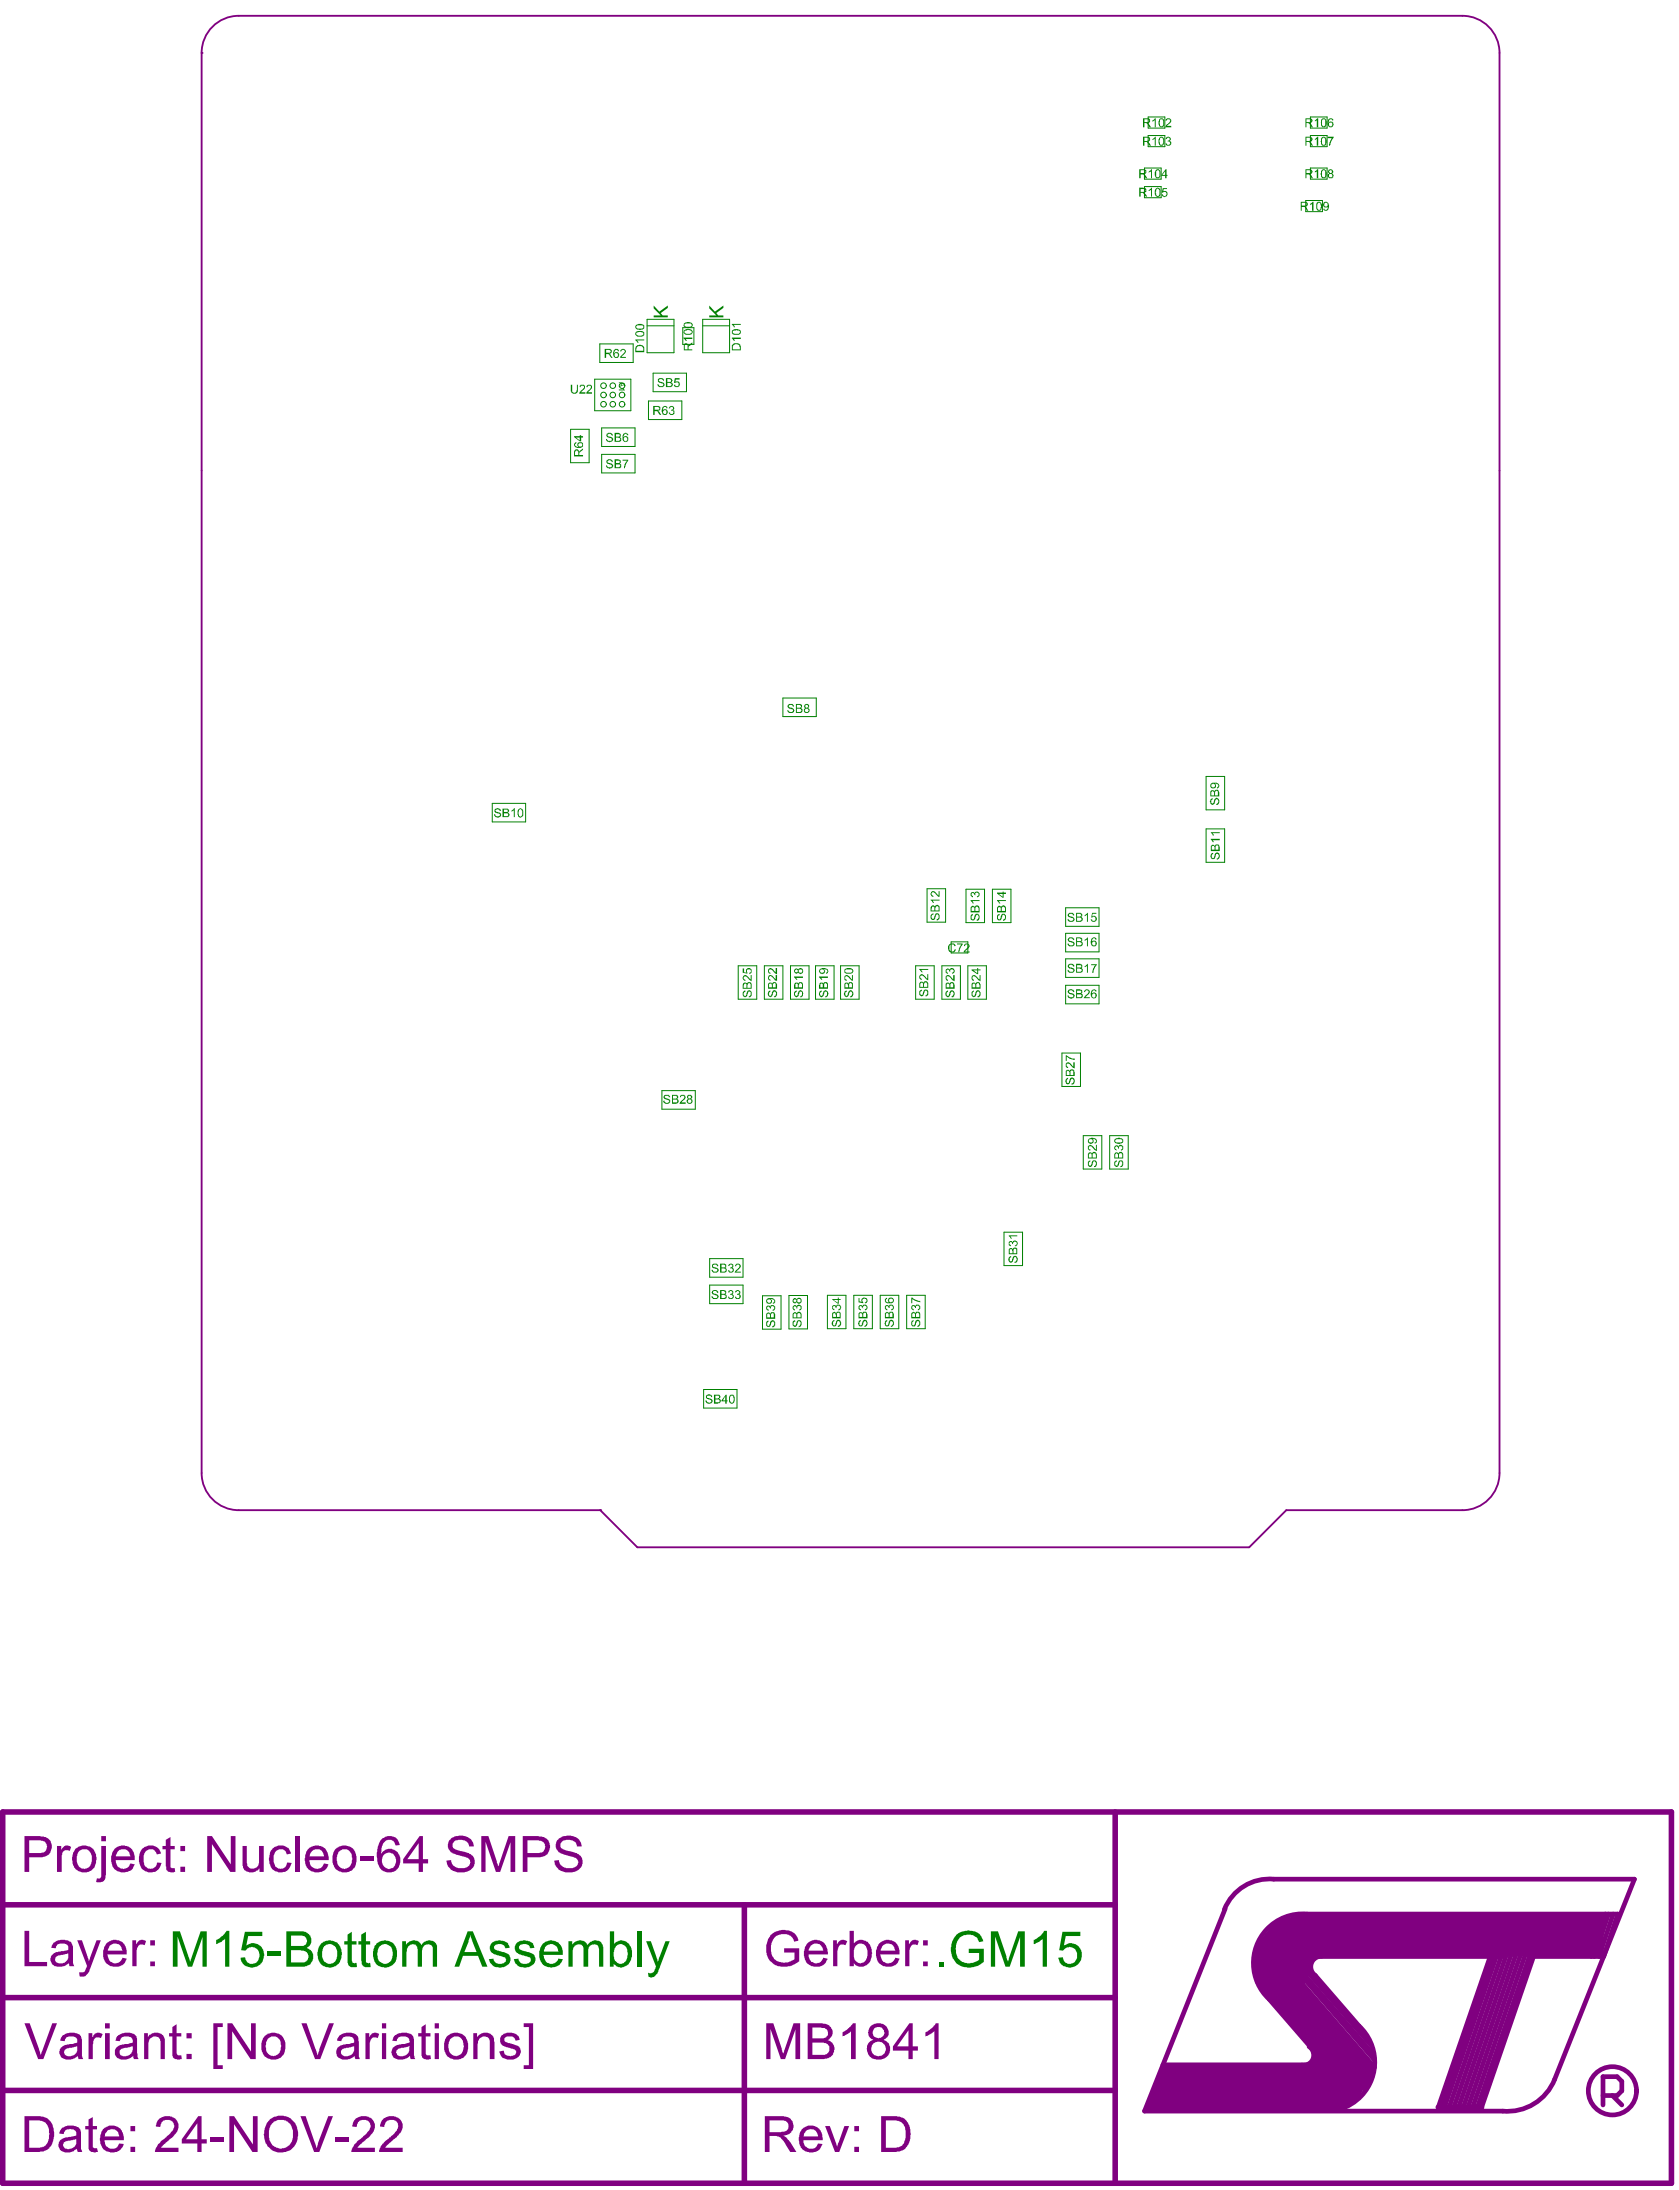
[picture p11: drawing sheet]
<svg xmlns="http://www.w3.org/2000/svg" width="301mm" height="393mm" viewBox="0 0 301 393" stroke-linecap="round" stroke-linejoin="round" font-family="sans-serif">
<g fill="#800080">
<path d="M208.4 370.2h26.1l1.5-2.5 7.4 8.5-2.5 2.3h-35.8z"/>
<path d="M228.6 344.4l4.8-1.2h54v7.6h-51.6l-2.3 5.9-4 4.1-4.7-6.2v-5.5z"/>
</g>
<path d="M.5 324.9h299.1v66.5h-299.1zM199.9 324.9v66.5M.5 358.1h199.4M.5 341.5h199.4M133.4 341.5v49.9M.5 374.8h199.4M257.8 377.8h7.7" fill="none" stroke="#800080" stroke-width=".99"/>
<g fill="none" stroke="#800080" stroke-width=".84">
<path d="M228.3 336.9h64.6l-14.3 35.9M219.6 342.2l-14.5 36.3h64.2M225.4 355.3l18 20.9M226.2 355.3l17.6 20.4M226.2 354.5l17.6 20.4M226.5 350.8h43.2M226.6 354.1l17.7 20.3M227 353.6l17.7 20.4M227.5 358.4l10.1 11.8h-29.2M227.5 353.2l17.6 20.4M227.9 352.8l17.6 20.4M228.1 346.3l17.6 20.4"/>
<path d="M228.3 352.4l17.5 20.1M228.3 351.5l17.6 20.4M228.3 350.7l17.6 20.4M228.3 347.7l17.6 20.4M228.7 350.3l17.7 20.3M228.7 349l17.7 20.4M234.3 343.2h55.7l-2.6 7.6M235.7 354.2l7.9 9M267.4 349.9l-9.6 27.9M268 350l-9.5 27.7M268.5 350l-9.6 27.7M269.3 350l-9.5 27.7"/>
<path d="M270.2 350l-9.6 27.7M271 350l-9.5 27.7M271.8 350l-9.5 27.7M272.7 350l-9.5 27.7M273.5 350l-9.5 27.7M274.4 350l-9.6 27.7M275.1 350.8h12.3M275.1 349.9l-9.6 27.9M287.7 343.2l-2.5 7.6M288.3 343.2l-2.6 7.6M289.1 343.2l-2.5 7.6"/>
</g>
<g fill="#800080">
<path d="M10.2 331h.8v.6a1.14 1.14 0 0 1 1.7-.5l-.2 .8a.8 .8 0 0 0-.9-.1 .8 .8 0 0 0-.5 .8v3h-.9z"/>
<path d="M25.6 331.4a2.02 2.02 0 0 1 3.3 .9l-.8 .2a1.15 1.15 0 0 0-1.2-.9 1.15 1.15 0 0 0-1.1 1l-.1 .9a1.29 1.29 0 0 0 1.8 1.4 1.19 1.19 0 0 0 .7-1l.8 .1a1.94 1.94 0 0 1-3.3 1.3 2.7 2.7 0 0 1-.6-3.1z"/>
<path d="M29.7 329.9l.9-.5v1.6h.7v.6h-.7v2.8a.53 .53 0 0 0 .7 .5l.1 .7a1.27 1.27 0 0 1-1.5-.3l-.2-.7v-3h-.6v-.6h.6z"/>
<path d="M37.1 329.2h.9l3.4 5.1v-5.1h.8v6.4h-.9l-3.3-5v5h-.9z"/>
<path d="M43.5 331h.7v2.6a1.25 1.25 0 0 0 .7 1.4 1.26 1.26 0 0 0 1.5-1.5v-2.5h.9v4.6h-.8v-.7a1.75 1.75 0 0 1-2.9 0z"/>
<path d="M48.9 331.4a2.15 2.15 0 0 1 2.9 .2l.4 .7-.8 .2a1.15 1.15 0 0 0-1.2-.9 1.15 1.15 0 0 0-1.1 1l-.1 .9a1.32 1.32 0 0 0 .7 1.4 1.32 1.32 0 0 0 1.5-.1l.3-.9 .7 .1a2 2 0 0 1-1.7 1.7 2 2 0 0 1-2.1-1.2 3 3 0 0 1 .5-3.1z"/>
<path d="M52.9 329.2h.8v6.4h-.8z"/>
<path d="M64.5 332.9h2.4v.8h-2.4z"/>
<path d="M80.9 329.5a2.87 2.87 0 0 1 3.8 .6l.2 .9h-.8a1.53 1.53 0 0 0-2.1-1.1 .85 .85 0 0 0-.9 .9 .85 .85 0 0 0 .8 .8l.7 .3a2.81 2.81 0 0 1 2.4 1.3 1.98 1.98 0 0 1-2 2.5 2.45 2.45 0 0 1-3-2.1l.8-.1a1.9 1.9 0 0 0 2.6 1.4 .94 .94 0 0 0 .8-.9 .94 .94 0 0 0-.7-1l-1-.3a3.4 3.4 0 0 1-1.9-.9 1.58 1.58 0 0 1 .3-2.3z"/>
<path d="M86.3 329.2h1.2l1.8 5.5 1.9-5.5h1.1v6.4h-.8v-5.3l-1.9 5.3h-.7l-1.9-5.4v5.4h-.7z"/>
<path d="M100.2 329.6a2.82 2.82 0 0 1 3.8 .5l.2 .9h-.8a1.39 1.39 0 0 0-1.8-1.1 .99 .99 0 0 0-1 .4 .99 .99 0 0 0 0 1.1l.7 .3 1 .3a2.57 2.57 0 0 1 1.9 1 1.9 1.9 0 0 1-1.6 2.7 2.73 2.73 0 0 1-3.2-1.5l-.1-.6 .9-.1a1.66 1.66 0 0 0 2.1 1.4 1.09 1.09 0 0 0 1.1-.4 1.09 1.09 0 0 0 0-1.3l-.7-.3-1-.2a2.28 2.28 0 0 1-2-1.4v-1z"/>
<path d="M147.9 381.2h.8l1.4 3.7 1.2-3.7h.9l-1.8 4.6h-.7z"/>
<path d="M137.3 362.7h1.3l1.8 5.5 1.8-5.5h1.2v6.5h-.8v-5.4l-1.9 5.4h-.8l-1.8-5.4v5.4h-.8z"/>
<path d="M151.1 364.3l1.1-.7 .7-.9h.5v6.5h-.9v-5l-.7 .6-.8 .3z"/>
<path d="M165.9 364.4l1.1-.8 .7-.9h.5v6.5h-.7v-5l-1.3 .8-.3 .1z"/>
<path d="M15.9 380l.7-.4v1.6h.8v.6h-.8v2.7a.53 .53 0 0 0 .1 .6 .53 .53 0 0 0 .7 .1l.2 .6-.7 .1a.99 .99 0 0 1-1-1.3v-2.8h-.6v-.6h.6z"/>
<path d="M28.5 379.8h.1a2.23 2.23 0 0 1 3.2 .6 2.44 2.44 0 0 1-.8 2.7l-1.3 1-.8 1h3.1v.7h-4.2a3.7 3.7 0 0 1 2-2.6l.2-.2a2.6 2.6 0 0 0 1.2-2 1.29 1.29 0 0 0-1.4-.9 1.29 1.29 0 0 0-1.1 1.2h-.8l.2-.8z"/>
<path d="M37.7 383.1h2.5v.8h-2.5z"/>
<path d="M41.1 379.4h.8l3.4 5.1v-5.1h.9v6.4h-1l-3.3-5v5h-.8z"/>
<path d="M53.9 379.4h.9l1.9 5.8 2.1-5.8h.9l-2.5 6.4h-.9z"/>
<path d="M60 383.1h2.5v.8h-2.5z"/>
<path d="M63.7 379.8a2.31 2.31 0 0 1 3.3 .6 2.44 2.44 0 0 1-.8 2.7l-1.3 1-.8 1h3.1v.7h-4.2a3.7 3.7 0 0 1 2-2.6l.1-.2a2.73 2.73 0 0 0 1.3-2 1.29 1.29 0 0 0-1.4-.9 1.29 1.29 0 0 0-1.1 1.2h-.8l.2-.8z"/>
<path d="M68.7 379.8a2.55 2.55 0 0 1 3 .2 1.98 1.98 0 0 1-.3 2.8l-.3 .4-1.7 1.4-.4 .5h3.2v.7h-4.3a3.5 3.5 0 0 1 2.1-2.6l.7-.8a1.59 1.59 0 0 0 .4-2.1 1.33 1.33 0 0 0-1.5-.2 1.33 1.33 0 0 0-.7 1.2h-.8l.2-.8z"/>
<path d="M5.2 329.9v2.3h1.9a1.13 1.13 0 0 0 1.2-.7 1.13 1.13 0 0 0-.5-1.4l-.5-.2zM4.4 329.2h2.6a2.39 2.39 0 0 1 2 .8 1.95 1.95 0 0 1-1.7 3h-2.1v2.6h-.8z"/>
<path d="M14.3 331.8a2.23 2.23 0 0 0 .1 3.1 1.34 1.34 0 0 0 2.1-1.3 1.55 1.55 0 0 0-1.4-2h-.3zM13.5 331.5a2.32 2.32 0 0 1 3.4 .2 2.88 2.88 0 0 1-.5 3.7 2.22 2.22 0 0 1-2.4 0 2.22 2.22 0 0 1-1.1-2.1l.2-1.1z"/>
<path d="M18.1 329.2h.9v.9h-.9zM18.1 331h.9l-.1 5.3a1.11 1.11 0 0 1-.5 1.1 1.11 1.11 0 0 1-1.2 0l.2-.7a.55 .55 0 0 0 .7-.1 .55 .55 0 0 0 0-.6z"/>
<path d="M21.4 331.6l-.4 .5-.2 .7h2.6a1.33 1.33 0 0 0-1.6-1.2zM20.6 331.4a2.15 2.15 0 0 1 2.5-.3 2.15 2.15 0 0 1 1 2.3l-3.4 .1 .1 .1a1.34 1.34 0 0 0 1 1.4 1.34 1.34 0 0 0 1.6-.9l.7 .2a2.18 2.18 0 0 1-3.5 .9 2.93 2.93 0 0 1-.5-3z"/>
<path d="M32.3 331h.9v.9h-.9zM32.3 334.7h.9v.9h-.9z"/>
<path d="M55.9 331.9l-.4 .9h2.6a1.27 1.27 0 0 0-.8-1.2 1.27 1.27 0 0 0-1.4 .3zM55.5 331.2a2.17 2.17 0 0 1 3.3 1.4l.1 .9h-3.4a1.33 1.33 0 0 0 .8 1.5 1.33 1.33 0 0 0 1.6-.6l.2-.3 .7 .2a2.1 2.1 0 0 1-3.2 1.1 2.14 2.14 0 0 1-.9-2.3l.2-1z"/>
<path d="M60.7 332a2.35 2.35 0 0 0 .3 2.9 1.33 1.33 0 0 0 1.4-.1 1.33 1.33 0 0 0 .7-1.2v-.2a1.71 1.71 0 0 0-1.1-1.8h-.1a1.01 1.01 0 0 0-1.1 .4zM60.4 331.3a2.27 2.27 0 0 1 2.9 .3 2.9 2.9 0 0 1-.2 3.8 2.35 2.35 0 0 1-3.1-.5 3.2 3.2 0 0 1 .2-3.4z"/>
<path d="M68.6 329.5a2.08 2.08 0 0 1 2.6 .3l.5 1-.8 .1a1.19 1.19 0 0 0-1.2-1 1.19 1.19 0 0 0-1.2 1.1l-.1 .3-.1 1a1.96 1.96 0 0 1 2.6-.5 1.96 1.96 0 0 1 .7 2.6 1.99 1.99 0 0 1-3.4 .6 4.8 4.8 0 0 1 .3-5.4zM69 332.4a1.54 1.54 0 0 0-.5 1.6 1.54 1.54 0 0 0 1.3 1.1l.1-.1a1.37 1.37 0 0 0 .9-2.1 1.25 1.25 0 0 0-1.8-.5z"/>
<path d="M75 330.5l-2 2.8h2zM75.2 329.2h.6v4.1h.9v.8h-.9v1.5h-.8v-1.5h-2.7v-.8z"/>
<path d="M94.5 329.9v2.3h1.7a1.21 1.21 0 0 0 1.5-1.2 1.33 1.33 0 0 0-1.3-1.1zM93.7 329.2h2.6a2.29 2.29 0 0 1 2.1 1 2.37 2.37 0 0 1-.6 2.5l-1 .3h-2.3v2.6h-.8z"/>
<path d="M137.9 380.2v2.1l2.2-.1a1.05 1.05 0 0 0 1.2-1.1 1.05 1.05 0 0 0-1.4-.9zM137.1 379.4h3a1.85 1.85 0 0 1 2.1 1.9 1.74 1.74 0 0 1-1.7 1.6v.1l.5 .2 .6 .9 1.1 1.7h-1.1l-.8-1.3a2.27 2.27 0 0 0-1.4-1.5h-1.5v2.8h-.8z"/>
<path d="M144.6 381.9l-.4 .5-.2 .6h2.6a1.28 1.28 0 0 0-.7-1.1 1.28 1.28 0 0 0-1.3 0zM143.7 381.7a2.22 2.22 0 0 1 2.5-.4 2.22 2.22 0 0 1 1.3 2.2v.2h-3.5a1.33 1.33 0 0 0 .8 1.5 1.33 1.33 0 0 0 1.6-.6l.2-.3 .8 .1a2.07 2.07 0 0 1-3.2 1.2l-.2-.1a2.88 2.88 0 0 1-.5-3.4z"/>
<path d="M153.1 381.2h.9v.9h-.9zM153.1 384.9h.9v.9h-.9z"/>
<path d="M158.8 380.2v4.9h1.5a1.76 1.76 0 0 0 1.9-1.5 3.8 3.8 0 0 0-.4-2.8l-.2-.3-1-.3zM157.9 379.4h2.6a2.62 2.62 0 0 1 2.7 2.9 3.2 3.2 0 0 1-1.5 3.3l-1.1 .2h-2.7z"/>
<path d="M145.6 363.5v2h1.5a1.04 1.04 0 0 0 1.1-.5 1.04 1.04 0 0 0 0-1.2h-.1a.73 .73 0 0 0-.8-.2zM145.6 366.2v2.2h1.8a1.11 1.11 0 0 0 1.3-1 1.11 1.11 0 0 0-1.2-1.2zM144.8 362.7h2.5a1.9 1.9 0 0 1 1.8 1.2v1l-.5 .7-.3 .2a1.69 1.69 0 0 1 1.3 1.7 1.69 1.69 0 0 1-1.4 1.6l-3.4 .1z"/>
<path d="M156.4 364.4a1.05 1.05 0 0 0 2.1 0 1.05 1.05 0 0 0-2.1 0zM156.2 367.4a1.31 1.31 0 0 0 2.6 0 1.31 1.31 0 0 0-2.6 0zM156.2 363.1a1.89 1.89 0 0 1 3.1 1.3v.5l-.3 .4-.7 .4a1.81 1.81 0 0 1 .6 3.1 2.28 2.28 0 0 1-3.3-.6 1.69 1.69 0 0 1 1-2.5 1.36 1.36 0 0 1-.7-2.2z"/>
<path d="M162.8 364l-2 2.9h2zM163 362.7h.6v4.2h.9v.8h-.9v1.5h-.8v-1.5h-2.8v-.8z"/>
<path d="M5.2 380.2v4.9h1.6a1.76 1.76 0 0 0 1.9-1.5 4.6 4.6 0 0 0-.3-2.7l-.2-.3-.7-.4zM4.4 379.4h2.4a2.6 2.6 0 0 1 2.8 2.6 3.6 3.6 0 0 1-1.1 3.4l-.7 .3-.7 .1h-2.7z"/>
<path d="M11.5 384.1l-.1 .1a.81 .81 0 0 0 .7 1.1 1.45 1.45 0 0 0 1.6-1.3v-.5l-.3 .1-1.2 .2zM11.2 381.4a3.1 3.1 0 0 1 3 .1l.3 .7v1.7a3.4 3.4 0 0 0 .3 1.9h-.9l-.1-.6a2.14 2.14 0 0 1-3.1 .1 1.41 1.41 0 0 1 1-2.1l1.6-.2a.42 .42 0 0 0 .4-.3 .42 .42 0 0 0 0-.4 1.25 1.25 0 0 0-1.3-.6 1.25 1.25 0 0 0-1 .9l-.8-.1 .2-.6z"/>
<path d="M19.3 381.9l-.4 .5-.2 .6h2.7a1.31 1.31 0 0 0-2.1-1.1zM18.5 381.7h.1a2.17 2.17 0 0 1 2.4-.4 2.17 2.17 0 0 1 1.2 2.2v.2h-3.5a1.33 1.33 0 0 0 .9 1.5 1.33 1.33 0 0 0 1.6-.6l.2-.3 .8 .1a2.2 2.2 0 0 1-3.5 1 2.87 2.87 0 0 1-.2-3.7z"/>
<path d="M23.4 381.2h.8v.9h-.8zM23.4 384.9h.8v.9h-.8z"/>
<path d="M35.4 380.7l-2.1 2.8h2.1zM35.5 379.4h.6v4.1h1v.8h-1v1.5h-.7v-1.5h-2.8v-.8z"/>
<path d="M49 380.4a3.3 3.3 0 0 0-.1 4.2 2.19 2.19 0 0 0 2.5 .3 2.19 2.19 0 0 0 1.1-2.3 2.21 2.21 0 0 0-2.9-2.4zM48.4 379.9a3.1 3.1 0 0 1 3.4-.2 3.1 3.1 0 0 1 1.6 3 3.1 3.1 0 0 1-3.3 3.2 3.1 3.1 0 0 1-2.7-3.7 3.2 3.2 0 0 1 1-2.3z"/>
</g>
<path d="M287.3 375.7h2.5l.9-.8v-1.7l-.9-.9h-2.5v5.1M289 375.7l1.7 1.7" fill="none" stroke="#800080" stroke-width=".84"/>
<g fill="#800080">
<path d="M4.4 346.2h.8v5.6h3.2v.7h-4z"/>
<path d="M13.8 347.9h.9l1.3 3.8 1.3-3.8h.8l-1.8 4.7a3 3 0 0 1-.9 1.6l-.3 .2h-.8l-.1-.8h.4a.68 .68 0 0 0 .8-.6l.2-.5z"/>
<path d="M23.7 347.9h.7v.7a1.11 1.11 0 0 1 1.8-.6l-.3 .8a.76 .76 0 0 0-1.3 .4l-.1 .4v2.9h-.8z"/>
<path d="M138.1 346.9a3.2 3.2 0 0 1 4.6 .1l.4 1-.8 .1a1.92 1.92 0 0 0-2.8-1.2 2.65 2.65 0 0 0-1.3 2.9l.1 .3a2.06 2.06 0 0 0 2.3 1.7h.6l1.1-.5 .1-1.2h-1.9v-.8h2.7v2.4a4 4 0 0 1-4.6 .4 3.6 3.6 0 0 1-.6-4.9z"/>
<path d="M149.3 347.9h.7v.7a1.17 1.17 0 0 1 1.8-.6l-.3 .8a.82 .82 0 0 0-.9-.1 .82 .82 0 0 0-.4 .7l-.1 3.1h-.8z"/>
<path d="M162.2 347.9h.7v.7a1.11 1.11 0 0 1 1.8-.6l-.3 .8a.76 .76 0 0 0-1.2 .4l-.2 .4v2.9h-.8z"/>
<path d="M4.4 362.7h.9l2 5.8 2.1-5.8h.8l-2.4 6.5h-1z"/>
<path d="M15.9 364.5h.6l.1 .7a1.14 1.14 0 0 1 1.8-.5l-.3 .8a.81 .81 0 0 0-1-.2 .81 .81 0 0 0-.4 .9l-.1 3h-.7z"/>
<path d="M25.8 364.5h.7v.7a1.78 1.78 0 0 1 2.8-.2l.2 .5v3.7h-.7v-2.8a1.06 1.06 0 0 0-.7-1.2 1.06 1.06 0 0 0-1.3 .4l-.2 .6v3h-.8z"/>
<path d="M30.9 363.4l.8-.5v1.6h.8v.6h-.8v2.9a.55 .55 0 0 0 .2 .5 .55 .55 0 0 0 .6 0l.1 .7a1.31 1.31 0 0 1-1.6-.4l-.1-3.7h-.6v-.6h.6z"/>
<path d="M38.2 362.7h1.7v.7h-.9v6.9h.9v.6h-1.7z"/>
<path d="M40.8 362.7h.8l3.4 5.1v-5.1h.8v6.5h-.9l-3.3-5v5h-.8z"/>
<path d="M54 362.7h.9l2 5.8 2.1-5.8h.8l-2.4 6.5h-.9z"/>
<path d="M65.5 364.5h.7v.7a1.18 1.18 0 0 1 1.7-.5l-.2 .8a.8 .8 0 0 0-.9-.2 .8 .8 0 0 0-.5 .8v3.1h-.8z"/>
<path d="M75.5 363.4l.8-.5v1.6h.8v.6h-.8v3a.43 .43 0 0 0 .2 .4 .43 .43 0 0 0 .5 0h.1l.1 .7a1.36 1.36 0 0 1-1.7-.6v-3.5h-.5v-.6h.5z"/>
<path d="M84.8 364.5h.7v.7a1.7 1.7 0 0 1 2-.7 1.7 1.7 0 0 1 1.1 1.8v2.9h-.8v-2.8a1.07 1.07 0 0 0-1-1.3 1.07 1.07 0 0 0-1.1 1.2l-.1 2.9h-.8z"/>
<path d="M90 364.9a2.28 2.28 0 0 1 3 .3l.2 .5-.8 .2a1.19 1.19 0 0 0-1.5-.8 .55 .55 0 0 0-.5 .6 .55 .55 0 0 0 .6 .5l.5 .2a2.37 2.37 0 0 1 1.7 .8 1.37 1.37 0 0 1-1 2 2.59 2.59 0 0 1-2.3-.4l-.4-1 .7-.1a1.27 1.27 0 0 0 2.1 .7 .6 .6 0 0 0 .2-.7 .6 .6 0 0 0-.7-.4l-.3-.1a2.37 2.37 0 0 1-1.7-.8 1.31 1.31 0 0 1 .2-1.5z"/>
<path d="M93.9 362.7h1.6v8.2h-1.6v-.6h.9v-6.9h-.9z"/>
<path d="M10 350.8a.76 .76 0 0 0 0 .9 .76 .76 0 0 0 .9 .3 1.3 1.3 0 0 0 1.3-1.8l-1.7 .4zM9.6 348.3a2.86 2.86 0 0 1 3.1-.1l.4 .8v1.7a2.68 2.68 0 0 0 .2 1.8h-.8l-.2-.6a2.15 2.15 0 0 1-3 .2 1.44 1.44 0 0 1 1.2-2.2l1.6-.3a.71 .71 0 0 0 .1-.8 .71 .71 0 0 0-.8-.3h-.4a.87 .87 0 0 0-1 .8l-.8-.1 .1-.4z"/>
<path d="M19.7 348.8l-.4 .9h2.6a1.33 1.33 0 0 0-1.6-1.2zM19.1 348.4a2.24 2.24 0 0 1 3.2 .1l.4 1.1v.8h-3.5a1.58 1.58 0 0 0 1.6 1.6l.1-.1a1.2 1.2 0 0 0 1-.9l.8 .2a1.96 1.96 0 0 1-2.4 1.4 2.21 2.21 0 0 1-1.7-3z"/>
<path d="M26.9 347.9h.9v.9h-.9zM26.9 351.7h.9v.8h-.9z"/>
<path d="M145.3 348.8l-.4 .9h2.6a1.27 1.27 0 0 0-.7-1.2 1.27 1.27 0 0 0-1.5 .3zM144.9 348.2a2.23 2.23 0 0 1 2.4 0 2.23 2.23 0 0 1 1.1 2.1l-3.5 .1a1.5 1.5 0 0 0 .4 1.3 1.31 1.31 0 0 0 2-.2l.2-.5 .8 .2a1.79 1.79 0 0 1-2.2 1.4 2.02 2.02 0 0 1-2-2.1 3.1 3.1 0 0 1 .8-2.3z"/>
<path d="M153.6 348.6a2.26 2.26 0 0 0-.6 2.2 1.17 1.17 0 0 0 .9 1.1 1.17 1.17 0 0 0 1.3-.6 2.48 2.48 0 0 0-.3-2.7l-.4-.1h-.5zM152.3 346.2h.7v2.3l.1-.2a1.86 1.86 0 0 1 2.1-.3 1.86 1.86 0 0 1 1 1.8 2.24 2.24 0 0 1-1.7 2.8l-.8-.1-.3-.1-.4-.5v.6h-.7z"/>
<path d="M158.3 348.7l-.2 .3-.3 .7h2.7a1.33 1.33 0 0 0-1.6-1.2zM157.6 348.4a2.24 2.24 0 0 1 3.2 .1l.4 1.1v.8h-3.4a1.58 1.58 0 0 0 1.6 1.6v-.1a1.2 1.2 0 0 0 1.1-.9l.7 .2a1.96 1.96 0 0 1-2.3 1.4 2.23 2.23 0 0 1-1.9-2.6l.2-.9z"/>
<path d="M165.4 347.9h.9v.9h-.9zM165.4 351.7h.9v.8h-.9z"/>
<path d="M11.8 367.3a.8 .8 0 0 0-.2 1.1 .8 .8 0 0 0 1.1 .3 1.42 1.42 0 0 0 1.1-1.9l-.2 .2zM11.3 364.9a2.94 2.94 0 0 1 3 0l.4 .7v1.7a2.68 2.68 0 0 0 .2 1.9h-.8l-.2-.6a2.12 2.12 0 0 1-3 .1 1.4 1.4 0 0 1 1.1-2.1l1.7-.3a.71 .71 0 0 0 .1-.8 .71 .71 0 0 0-.8-.4h-.4a.87 .87 0 0 0-1 .9l-.8-.1 .2-.6z"/>
<path d="M18.8 362.7h.9v1h-.9zM18.8 364.5h.9v4.7h-.9z"/>
<path d="M21.8 367.3a.78 .78 0 0 0-.2 1 .78 .78 0 0 0 .9 .4h.1a1.5 1.5 0 0 0 1.2-1.6v-.3l-.6 .3zM21.2 364.9a2.83 2.83 0 0 1 3.1 0l.3 .6v2.6l.2 1.1h-.8l-.1-.6a2.23 2.23 0 0 1-3.1 .1 1.43 1.43 0 0 1 0-1.5 1.43 1.43 0 0 1 1.4-.6l1.2-.3a.39 .39 0 0 0 .4-.2 .39 .39 0 0 0-.1-.5 .95 .95 0 0 0-1.2-.5h-.3a1.16 1.16 0 0 0-.8 .9l-.7-.1 .1-.1a.81 .81 0 0 1 .4-.9z"/>
<path d="M33.4 364.5h1v1h-1zM33.4 368.2h1v1h-1z"/>
<path d="M47.9 365.5a2.35 2.35 0 0 0 .4 2.9 1.33 1.33 0 0 0 1.4 0 1.33 1.33 0 0 0 .6-1.3l.1-.5a1.46 1.46 0 0 0-1.8-1.5zM47.5 364.9a2.32 2.32 0 0 1 3.4 .6 3.1 3.1 0 0 1-.4 3.3 2.17 2.17 0 0 1-3.4-.6 3.1 3.1 0 0 1 .4-3.3z"/>
<path d="M61.4 367.3a.8 .8 0 0 0-.1 1.1 .8 .8 0 0 0 1 .3 1.31 1.31 0 0 0 1.2-1.6v-.3l-.6 .3zM60.9 364.9a2.58 2.58 0 0 1 3.2 .2l.2 .9v2.8l.2 .4h-.8l-.1-.6a2.24 2.24 0 0 1-3.1 .2 1.41 1.41 0 0 1 1.1-2.2l1.7-.3a.66 .66 0 0 0 .1-.7 .66 .66 0 0 0-.5-.4 1.17 1.17 0 0 0-1.7 .8l-.8-.1v-.4z"/>
<path d="M68.5 362.7h.7v1h-.7zM68.5 364.5h.7v4.7h-.7z"/>
<path d="M71.3 367.3a.79 .79 0 0 0-.1 1 .79 .79 0 0 0 .9 .4 1.41 1.41 0 0 0 1.2-1.9l-.2 .2zM70.8 364.9a2.83 2.83 0 0 1 3.1 0l.3 .6v1.9a2.28 2.28 0 0 0 .2 1.8h-.8l-.2-.6a2.12 2.12 0 0 1-3 .1 1.39 1.39 0 0 1 1.2-2.1l.8-.1a1.02 1.02 0 0 0 1-.5 1.22 1.22 0 0 0-.9-.9 1.22 1.22 0 0 0-1.3 .4l-.1 .5-.8-.1 .2-.6z"/>
<path d="M77.9 362.7h.8v1h-.8zM77.9 364.5h.8v4.7h-.8z"/>
<path d="M80.7 365.5a2.35 2.35 0 0 0 .3 2.9 1.33 1.33 0 0 0 1.4 0 1.33 1.33 0 0 0 .7-1.3v-.4a1.33 1.33 0 0 0-.6-1.4 1.33 1.33 0 0 0-1.6 .1zM80.4 364.9a2.27 2.27 0 0 1 2.9 .2 2.98 2.98 0 0 1 .2 3.4 2.25 2.25 0 0 1-3.6-.2 3.1 3.1 0 0 1 .4-3.4z"/>
</g>
<g fill="none" stroke="#800080" stroke-width=".84">
<path d="M228.3 336.9a8.7 8.7 0 0 0-8.9 5.4M234.3 343.2a8.8 8.8 0 0 0-8.9 5.2 8.8 8.8 0 0 0 2.1 10M236.9 350.7a1.89 1.89 0 0 0-1.9 1.3 1.89 1.89 0 0 0 .7 2.2M234.6 366.9a1.82 1.82 0 0 1 .7 2.2 1.82 1.82 0 0 1-2 1.1M243.6 363.2a8.8 8.8 0 0 1-3.6 15M278.6 372.8a9.1 9.1 0 0 1-9.3 5.7"/>
<circle cx="289" cy="374.9" r="4.3"/>
</g>
<circle cx="230.9" cy="373.6" r=".84" fill="#800080"/>
<path d="M107.6 270.8l6.6 6.6h109.7l6.6-6.6" fill="none" stroke="#800080" stroke-width=".33"/>
<circle cx="107.6" cy="270.8" r=".17" fill="#800080"/>
<path d="M36.1 9.5v254.6M42.8 2.8h219.3M268.8 9.5v254.6M42.8 270.8h64.8M230.5 270.8h31.6" fill="none" stroke="#800080" stroke-width=".33"/>
<circle cx="36.1" cy="9.5" r=".17" fill="#800080"/>
<path d="M42.8 2.8a6.7 6.7 0 0 0-6.7 6.7M262.1 2.8a6.7 6.7 0 0 1 6.7 6.7M36.1 264.1a6.7 6.7 0 0 0 6.7 6.7M268.8 264.1a6.7 6.7 0 0 1-6.7 6.7" fill="none" stroke="#800080" stroke-width=".33"/>
<g fill="none" stroke="#008000" stroke-width=".18">
<path d="M205.1 30.1h3v2h-3zM205.1 33.5h3v1.9h-3zM205.8 21h3v2h-3zM205.8 24.3h3v2h-3zM234 35.9h3v2h-3zM234.9 21h2.9v2h-2.9zM234.9 24.3h2.9v2h-2.9zM234.9 30.1h2.9v2h-2.9zM116 58.4h4.8M116 57.3h4.8v5.9h-4.8zM122.4 58.7h2v3h-2zM125.9 58.4h4.9"/>
<path d="M125.9 57.3h4.9v5.9h-4.9zM102.3 77h3.3v6h-3.3zM106.6 68h6.5v5.6h-6.5zM107.5 61.7h6v3.3h-6zM107.8 76.7h6v3.3h-6zM116.2 71.9h6v3.3h-6zM117.1 66.9h5.9v3.3h-5.9zM107.8 81.5h6v3.3h-6zM140.3 125.1h6v3.4h-6zM216.2 139.2h3.3v6h-3.3zM88.2 144h6v3.4h-6zM166.2 159.3h3.3v6h-3.3z"/>
<path d="M173.1 159.4h3.4v6h-3.4zM177.9 159.4h3.3v6h-3.3zM216.2 148.6h3.3v6h-3.3zM132.3 173.2h3.3v5.9h-3.3zM137 173.2h3.3v5.9h-3.3zM141.7 173.2h3.3v5.9h-3.3zM146.2 173.2h3.3v5.9h-3.3zM150.6 173.2h3.4v5.9h-3.4zM164.1 173.2h3.3v5.9h-3.3zM168.8 173.2h3.3v5.9h-3.3zM170.5 168.9h3v2h-3zM173.5 173.2h3.3v5.9h-3.3z"/>
<path d="M191 176.7h6v3.3h-6zM191 162.8h6v3.3h-6zM191 167.3h6v3.4h-6zM191 171.9h6v3.3h-6zM118.6 195.5h6v3.4h-6zM190.3 188.8h3.4v6h-3.4zM194.1 203.6h3.4v6h-3.4zM198.9 203.6h3.3v6h-3.3zM127.2 225.7h6v3.3h-6zM127.2 230.4h6v3.3h-6zM136.7 232.3h3.3v6h-3.3zM141.4 232.3h3.3v6h-3.3z"/>
<path d="M148.3 232.2h3.3v6h-3.3zM153 232.2h3.3v6h-3.3zM157.8 232.2h3.3v6h-3.3zM162.5 232.2h3.3v6h-3.3zM179.9 220.9h3.4v6h-3.4zM126.1 249.1h6v3.4h-6z"/>
</g>
<g fill="#008000">
<path d="M234.8 36.5l.6-.3v1.6h-.2v-1.3l-.3 .3z"/>
<path d="M102.3 69h.3v.9a.39 .39 0 0 0 .3 .5 .39 .39 0 0 0 .4-.4l.1-1h.2v.9a.62 .62 0 0 1-.8 .7l-.2-.1-.3-.3z"/>
<path d="M104.1 69a.54 .54 0 0 1 .8 .3 .54 .54 0 0 1-.5 .7l-.3 .3h.8v.3h-1.1l.1-.4 .3-.2a.61 .61 0 0 0 .4-.9h-.1a.26 .26 0 0 0-.3 0 .26 .26 0 0 0-.1 .3h-.3z"/>
<path d="M105.3 69a.52 .52 0 0 1 .8 .2 .52 .52 0 0 1-.3 .7l-.5 .4h.8v.3h-1v-.3l.7-.6a.3 .3 0 0 0 .1-.4 .3 .3 0 0 0-.3-.2 .3 .3 0 0 0-.3 .3h-.2z"/>
<path d="M110.9 69.8h.9l-.2-.2h.2l.2 .4h-1.1z"/>
<path d="M131.2 60.5h1.6v.3h-1.3l.3 .3h-.3z"/>
<path d="M131.2 58.1h1.6v.1h-1.3l.3 .5h-.3z"/>
<path d="M127.1 54.8l1 1.1 1.5-1.1v.4l-1.2 .9 .3 .5h.9v.3h-2.5v-.3h1.3l-1.3-1.3z"/>
<path d="M217.1 153l.3-.1v.2a.45 .45 0 0 0-.1 .8l.3-.1v-.2a.72 .72 0 0 1 .7-.8 .69 .69 0 0 1 .3 .7 .69 .69 0 0 1-.5 .6l-.1-.2a.42 .42 0 0 0 .5-.4 .42 .42 0 0 0-.5-.4l-.1 .4a.47 .47 0 0 1-.5 .5 .47 .47 0 0 1-.5-.5z"/>
<path d="M217 150.4h1.6v.2h-1.3l.3 .4h-.3z"/>
<path d="M217 149.2h1.6v.2h-1.3l.3 .4h-.3z"/>
<path d="M133.4 177.6h.2l-.2 .4a.28 .28 0 0 0 0 .5 .28 .28 0 0 0 .4-.3v-.1a.5 .5 0 0 1 .6-.5 .5 .5 0 0 1 .3 .8l-.1 .1a.22 .22 0 0 1-.1 .3 .22 .22 0 0 1-.3-.2l.3-.1a.34 .34 0 0 0 .1-.6 .34 .34 0 0 0-.6 0 .76 .76 0 0 1-.6 .9 .73 .73 0 0 1 0-1.2z"/>
<path d="M133.3 174.9h.6l.6 .7v-.8h.2v1.1l-.2-.1-.6-.6a.33 .33 0 0 0-.4-.2 .33 .33 0 0 0-.3 .4 .33 .33 0 0 0 .4 .3 .22 .22 0 0 1-.2 .1 .22 .22 0 0 1-.2-.2l-.1-.4z"/>
<path d="M133.1 173.6h.3v.7l.4 .1a.54 .54 0 0 1 .1-.8 .54 .54 0 0 1 .8 .2 .54 .54 0 0 1-.3 .8l-.1 .1v-.3a.33 .33 0 0 0 .2-.4 .33 .33 0 0 0-.5-.2l-.1 .1 .1 .7-.9-.2z"/>
<path d="M151.4 177.7l.4-.1v.2l-.3 .1v.4a.22 .22 0 0 0 .2 .2 .22 .22 0 0 0 .2-.2 .72 .72 0 0 1 .7-.8 .72 .72 0 0 1-.1 1.3h-.1v-.2a.42 .42 0 0 0 .4-.4 .42 .42 0 0 0-.4-.4l-.1 .1a.95 .95 0 0 1-.6 .9v-.1a.54 .54 0 0 1-.4-.4 .54 .54 0 0 1 .1-.5z"/>
<path d="M151.4 174.9a.82 .82 0 0 1 1.1 .6l.2 .1v-.8h.2v1.1l-1-.7a.22 .22 0 0 0-.2-.2 .22 .22 0 0 0-.2 .2l-.1 .2 .4 .3v.1a.43 .43 0 0 1-.5-.2 .43 .43 0 0 1 0-.4z"/>
<path d="M191.5 177.4a.64 .64 0 0 1 1 .5l-.2-.1a.35 .35 0 0 0-.4-.3 .35 .35 0 0 0-.3 .4h.1a.89 .89 0 0 1 .9 .7 .77 .77 0 0 1-1.2 .2l-.1-.3h.2a.48 .48 0 0 0 .4 .3 .48 .48 0 0 0 .5-.2v-.1a.34 .34 0 0 0-.5-.2v-.1a.45 .45 0 0 1-.5-.3 .45 .45 0 0 1 .1-.5z"/>
<path d="M194.5 177.4h.1a.49 .49 0 0 1 .7 .2 .49 .49 0 0 1-.2 .7l-.5 .5h.7v.2h-1.1l.2-.4 .6-.5a.33 .33 0 0 0 0-.5 .33 .33 0 0 0-.4 0l-.1 .3h-.2z"/>
<path d="M167 163.8l.3-.1-.1 .3a.39 .39 0 0 0-.2 .4 .39 .39 0 0 0 .3 .4l.2-.3a.62 .62 0 0 1 .6-.8 .77 .77 0 0 1-.1 1.3l-.1-.2a.43 .43 0 0 0 .3-.5 .43 .43 0 0 0-.3-.4l-.3 .5a.45 .45 0 0 1-.5 .5 .45 .45 0 0 1-.3-.6z"/>
<path d="M166.8 161.3h1.6v.2h-1.3l.3 .3-.2 .1z"/>
<path d="M167 159.8a1.08 1.08 0 0 1 1.1 .7h.1v-.7h.2v1h-.3l-.5-.6a.34 .34 0 0 0-.5-.2 .34 .34 0 0 0-.1 .5h.2l.1 .3a.32 .32 0 0 1-.4-.3l-.1-.4z"/>
<path d="M154 236.8l.3-.1-.1 .3a.32 .32 0 0 0-.2 .4 .32 .32 0 0 0 .5 .1v-.1a.63 .63 0 0 1 .8-.7 .72 .72 0 0 1-.3 1.2l-.1-.2a.42 .42 0 0 0 .4-.4 .42 .42 0 0 0-.4-.4l-.2 .3a.48 .48 0 0 1-.5 .6 .48 .48 0 0 1-.3-.8z"/>
<path d="M154 234h.5v.2a.52 .52 0 0 1 .9-.1 .52 .52 0 0 1-.3 .8l-.1-.1a.33 .33 0 0 0 .3-.4 .33 .33 0 0 0-.4-.3 .33 .33 0 0 0-.3 .4l.1 .1-.2-.2a.29 .29 0 0 0-.4-.2 .29 .29 0 0 0 0 .5l.2 .1v.1a.54 .54 0 0 1-.4-.4 .54 .54 0 0 1 .1-.5z"/>
<path d="M153.9 232.7h.1v.6l.5 .1a.51 .51 0 0 1 .2-.7 .51 .51 0 0 1 .7 .3v.6l-.3 .1v-.2a.35 .35 0 0 0 .1-.6 .35 .35 0 0 0-.6 .1l-.1 .3 .2 .4-.8-.2z"/>
<path d="M88.8 145a.7 .7 0 0 1 1 .4h-.2l-.1-.3h-.5a.22 .22 0 0 0-.2 .3 .22 .22 0 0 0 .2 .2h.2a.52 .52 0 0 1 .6 .6 .52 .52 0 0 1-.8 .3l-.4-.2-.1-.3h.2a.49 .49 0 0 0 .5 .3 .49 .49 0 0 0 .4-.3l-.3-.2a.6 .6 0 0 1-.7-.7z"/>
<path d="M92.1 144.9h.2v1.6h-.2v-1.2l-.4 .2v-.2l.4-.2z"/>
<path d="M163.4 236.8l.3-.1v.3a.32 .32 0 0 0-.2 .4 .32 .32 0 0 0 .4 .1 .76 .76 0 0 1 .6-.9 .67 .67 0 0 1 .4 .7 .67 .67 0 0 1-.5 .6l.1-.3a.41 .41 0 0 0 .3-.3 .41 .41 0 0 0-.3-.4l-.2 .1-.1 .2a.46 .46 0 0 1-.5 .6 .46 .46 0 0 1-.4-.7z"/>
<path d="M163.5 234h.4l.1 .2a.52 .52 0 0 1 .9-.1 .52 .52 0 0 1-.4 .8v-.1a.32 .32 0 0 0 .2-.5 .32 .32 0 0 0-.5 0v.2h-.2a.28 .28 0 0 0-.4-.3 .28 .28 0 0 0 0 .5h.1v.2a.52 .52 0 0 1-.4-.4 .52 .52 0 0 1 .2-.5z"/>
<path d="M163.3 232.6h.3l.5 .5 .8 .1v.3l-.9-.3-.5-.3v.8h-.2z"/>
<path d="M178.9 163.9l.2-.1v.3a.39 .39 0 0 0-.2 .4 .39 .39 0 0 0 .3 .3l.2-.4a.51 .51 0 0 1 .6-.6 .51 .51 0 0 1 .3 .8l-.1 .3-.2 .2h-.2v-.2a.49 .49 0 0 0 .3-.4 .49 .49 0 0 0-.3-.5l-.3 .4a.46 .46 0 0 1-.5 .6 .46 .46 0 0 1-.3-.7z"/>
<path d="M178.7 161.4h1.6v.1h-1.3l.3 .4-.3 .1z"/>
<path d="M181.1 225.2h.1v.2a.45 .45 0 0 0-.1 .7 .26 .26 0 0 0 .3-.1 .26 .26 0 0 0 0-.3 .55 .55 0 0 1 .8-.4 .63 .63 0 0 1 .2 .7 .63 .63 0 0 1-.6 .4v-.2a.42 .42 0 0 0 .4-.4 .42 .42 0 0 0-.4-.4l-.2 .3a.48 .48 0 0 1-.2 .6 .48 .48 0 0 1-.6-.2l-.1-.5z"/>
<path d="M181 222.5h.3l.2 .3a.48 .48 0 0 1 .7-.3 .48 .48 0 0 1 0 .8l-.1 .1h-.2v-.1a.31 .31 0 0 0 .3-.4 .31 .31 0 0 0-.4-.3 .31 .31 0 0 0-.2 .5l-.2-.1a.26 .26 0 0 0-.3-.3 .26 .26 0 0 0-.1 .4l.2 .2-.1 .1a.62 .62 0 0 1-.1-.9z"/>
<path d="M180.8 221.5h1.5v.2h-1.2l.3 .4h-.3z"/>
<path d="M126.7 250.1a.59 .59 0 0 1 .9 .4h-.1a.39 .39 0 0 0-.6-.3l-.1 .1a.25 .25 0 0 0 0 .3 .25 .25 0 0 0 .3 .1 .46 .46 0 0 1 .5 .3 .46 .46 0 0 1-.1 .6 .68 .68 0 0 1-1.1-.5l.2 .1a.49 .49 0 0 0 .5 .3 .49 .49 0 0 0 .4-.3l-.3-.3a.6 .6 0 0 1-.7-.7z"/>
<path d="M191.6 168.1h.6l.3 .2v.2l-.1 .1-.3-.4a.31 .31 0 0 0-.5 .2 .31 .31 0 0 0 .4 .3 .5 .5 0 0 1 .5 .7 .5 .5 0 0 1-.7 .3l-.2-.1a.22 .22 0 0 1-.3-.2 .22 .22 0 0 1 .2-.2l.1 .2 .3 .1a.3 .3 0 0 0 .3 0 .3 .3 0 0 0 .1-.4l-.4-.2a.47 .47 0 0 1-.5-.3 .47 .47 0 0 1 .2-.5z"/>
<path d="M194.5 168.4h.1l.4-.3v1.6h-.2v-1.3l-.4 .3z"/>
<path d="M191.6 163.7h.7l.2 .3-.1 .2a.39 .39 0 0 0-.4-.4 .39 .39 0 0 0-.4 .3l.3 .2a.47 .47 0 0 1 .6 .5 .47 .47 0 0 1-.5 .5l-.4-.1a.22 .22 0 0 1-.3-.2 .22 .22 0 0 1 .2-.2 .43 .43 0 0 0 .5 .3 .43 .43 0 0 0 .4-.4 1.21 1.21 0 0 1-1.1-.6z"/>
<path d="M194.5 164l.5-.3v1.6h-.2v-1.3l-.4 .3z"/>
<path d="M195.7 163.7h.8v.1h-.7l-.1 .5a.53 .53 0 0 1 .8 .1 .53 .53 0 0 1-.1 .8 .53 .53 0 0 1-.7-.1l-.2-.3h.2a.33 .33 0 0 0 .5 .3 .33 .33 0 0 0 0-.6l-.1-.2-.5 .2z"/>
<path d="M137.4 236.9l.4-.1-.1 .2a.32 .32 0 0 0-.2 .5 .32 .32 0 0 0 .4 .1v-.1a.72 .72 0 0 1 .7-.8 .69 .69 0 0 1 .3 .7 .69 .69 0 0 1-.5 .6l-.1-.2 .4-.2a.34 .34 0 0 0 .1-.5 .34 .34 0 0 0-.5 0l-.1 .3a.46 .46 0 0 1-.6 .5 .46 .46 0 0 1-.3-.7z"/>
<path d="M137.5 234.1h.4l.1 .2a.5 .5 0 0 1 .8-.2 .5 .5 0 0 1-.1 .8l-.2 .1-.1-.2a.34 .34 0 0 0 .4-.4 .34 .34 0 0 0-.6-.1v.3l-.2-.1a.25 .25 0 0 0-.2-.2 .25 .25 0 0 0-.3 .2 .25 .25 0 0 0 .3 .3v.2a.52 .52 0 0 1-.5-.4 .52 .52 0 0 1 .2-.5z"/>
<path d="M174.4 177.6h.2l-.1 .3a.32 .32 0 0 0-.2 .4 .32 .32 0 0 0 .4 .2l.1-.3a.5 .5 0 0 1 .5-.7 .5 .5 0 0 1 .4 .7l-.1 .4-.1 .2h-.3l-.1-.2 .4-.1a.34 .34 0 0 0 .1-.6 .34 .34 0 0 0-.5 0l-.1 .2a.46 .46 0 0 1-.3 .6 .46 .46 0 0 1-.6-.2v-.6z"/>
<path d="M174.2 174.9a.7 .7 0 0 1 1 .4l.4 .3v-.8h.1v1.1l-.4-.1a1.15 1.15 0 0 0-.8-.8v.1a.32 .32 0 0 0-.2 .3 .32 .32 0 0 0 .3 .3v.1a.46 .46 0 0 1-.5-.6z"/>
<path d="M119 196.4a.73 .73 0 0 1 1.1 .3h-.2a.43 .43 0 0 0-.4-.3 .43 .43 0 0 0-.4 .2l.2 .3 .2 .1a.5 .5 0 0 1 .6 .6 .5 .5 0 0 1-.7 .3l-.3-.1-.3-.3 .3-.2a.42 .42 0 0 0 .4 .4 .42 .42 0 0 0 .4-.4l-.1-.1a.75 .75 0 0 1-.9-.6z"/>
<path d="M122 196.4a.54 .54 0 0 1 .8 .2 .54 .54 0 0 1-.4 .7l-.3 .3h.8v.3h-1.1l.1-.3 .6-.5a.32 .32 0 0 0 .1-.6 .32 .32 0 0 0-.5 .1l-.2 .1z"/>
<path d="M149.3 236.7h.3v.2a.39 .39 0 0 0-.3 .6 .22 .22 0 0 0 .3 .1 .22 .22 0 0 0 .1-.2l.1-.2a.47 .47 0 0 1 .4-.6 .47 .47 0 0 1 .5 .5v.4l-.2 .3-.3 .1v-.2a.48 .48 0 0 0 .4-.4 .48 .48 0 0 0-.4-.5l-.1 .1-.1 .3a.48 .48 0 0 1-.6 .6 .48 .48 0 0 1-.3-.8z"/>
<path d="M149.3 234h.4l.1 .2a.49 .49 0 0 1 .6-.3 .49 .49 0 0 1 .3 .5v.2a.32 .32 0 0 1-.5 .3v-.1a.33 .33 0 0 0 .3-.4 .33 .33 0 0 0-.3-.3 .33 .33 0 0 0-.3 .4h-.2a.26 .26 0 0 0-.2-.3 .26 .26 0 0 0-.3 .3 .26 .26 0 0 0 .4 .2l-.1 .2-.1-.1a.52 .52 0 0 1-.1-.8z"/>
<path d="M137.8 177.7l.3-.1-.1 .3a.32 .32 0 0 0-.2 .4 .32 .32 0 0 0 .5 .2v-.4a.48 .48 0 0 1 .5-.6 .48 .48 0 0 1 .5 .6l-.1 .4a.28 .28 0 0 1-.2 .2 .28 .28 0 0 1-.3-.1 .42 .42 0 0 0 .4-.4 .42 .42 0 0 0-.4-.4l-.2 .2a.53 .53 0 0 1-.1 .6 .53 .53 0 0 1-.6 .1l-.2-.4z"/>
<path d="M137.8 174.9a.78 .78 0 0 1 1 .4l.2 .3v-.8h.3l-.1 1a.43 .43 0 0 1-.5-.4l-.3-.2a.31 .31 0 0 0-.5 0 .31 .31 0 0 0 .2 .5v.1h-.2a.6 .6 0 0 1-.1-.9z"/>
<path d="M137.8 173.6h.4l.3 .1 .5 .7v-.8h.3v1.1l-.4-.1-.5-.6a.31 .31 0 0 0-.5-.1 .31 .31 0 0 0 .2 .5v.2a.52 .52 0 0 1-.4-.4 .52 .52 0 0 1 .1-.6z"/>
<path d="M142.5 177.7l.3-.1-.1 .2a.39 .39 0 0 0-.2 .4 .39 .39 0 0 0 .4 .3 .89 .89 0 0 1 .7-1v.1a.35 .35 0 0 1 .3 .5v.1a.34 .34 0 0 1-.2 .5l-.3 .1v-.2a.48 .48 0 0 0 .4-.3 .48 .48 0 0 0-.2-.5h-.3l-.1 .4a.44 .44 0 0 1-.4 .6 .44 .44 0 0 1-.5-.5v-.4z"/>
<path d="M142.3 175.1h1.6v.2h-1.3l.3 .3-.2 .1-.4-.5z"/>
<path d="M147 177.7l.3-.1-.1 .3a.31 .31 0 0 0-.3 .4 .31 .31 0 0 0 .5 .2 .95 .95 0 0 1 .6-1 .64 .64 0 0 1 .5 .7 .64 .64 0 0 1-.6 .6v-.2a.48 .48 0 0 0 .3-.3 .48 .48 0 0 0-.2-.5h-.2v.1a.88 .88 0 0 1-.7 .9 .73 .73 0 0 1-.1-1.1z"/>
<path d="M146.8 175.1h1.6v.2h-1.2l.2 .3-.2 .1-.4-.5z"/>
<path d="M164.9 177.5l.3-.1 .1 .2a.39 .39 0 0 0-.4 .4 .39 .39 0 0 0 .3 .4l.2-.1a.95 .95 0 0 1 .5-.9 .72 .72 0 0 1 .1 1.2h-.1v-.1a.43 .43 0 0 0 .3-.5 .43 .43 0 0 0-.4-.4l-.2 .4a.46 .46 0 0 1-.3 .6 .46 .46 0 0 1-.5-.2v-.7z"/>
<path d="M164.9 174.7h.5l.5 .5 .1 .2h.2v-.7h.2v1.1l-.3-.1-.6-.6a.33 .33 0 0 0-.4-.2 .33 .33 0 0 0-.2 .3 .33 .33 0 0 0 .4 .3l-.1 .2a.52 .52 0 0 1-.5-.4 .52 .52 0 0 1 .2-.6z"/>
<path d="M164.8 173.7h1.6v.2h-1.3l.3 .3-.2 .1-.4-.4z"/>
<path d="M170.1 169.3a.72 .72 0 0 1 1.2 .3l-.2 .1a.51 .51 0 0 0-.7-.3 .51 .51 0 0 0-.2 .7 .47 .47 0 0 0 .4 .5 .47 .47 0 0 0 .5-.4l.2 .1a.76 .76 0 0 1-1 .4 .76 .76 0 0 1-.3-1.1z"/>
<path d="M171.5 169.2h1v.2l-.3 .3-.2 .5-.1 .6h-.1a2.04 2.04 0 0 1 .5-1.5h-.8z"/>
<path d="M172.9 169.2a.59 .59 0 0 1 .6 0 .59 .59 0 0 1 .3 .5l-.9 .9h.9v.2h-1.1l.2-.5 .3-.2a.43 .43 0 0 0 .3-.3 .43 .43 0 0 0-.1-.5 .26 .26 0 0 0-.3 0 .26 .26 0 0 0-.2 .3h-.1z"/>
<path d="M141.4 126.2h.7l.2 .4-.2 .1a.39 .39 0 0 0-.3-.3 .39 .39 0 0 0-.4 .2v.2l.3 .1a.48 .48 0 0 1 .6 .5 .48 .48 0 0 1-.6 .4 .34 .34 0 0 1-.5-.2l-.1-.3h.2a.43 .43 0 0 0 .5 .3 .43 .43 0 0 0 .3-.4l-.1-.1a.75 .75 0 0 1-.9-.5z"/>
<path d="M142.2 236.8l.3-.1 .1 .3a.32 .32 0 0 0-.4 .3 .32 .32 0 0 0 .4 .2l.1-.1a.51 .51 0 0 1 .6-.7 .51 .51 0 0 1 .4 .8l-.1 .2-.4 .3v-.3a.43 .43 0 0 0 .3-.4 .43 .43 0 0 0-.4-.4l-.2 .4a.45 .45 0 0 1-.2 .5 .45 .45 0 0 1-.6-.1v-.7z"/>
<path d="M142.3 234a.34 .34 0 0 1 .5 .3 .47 .47 0 0 1 .7-.3 .47 .47 0 0 1 .1 .8l-.2 .1h-.2v-.1a.34 .34 0 0 0 .3-.5 .34 .34 0 0 0-.4-.2 .34 .34 0 0 0-.2 .5l-.2-.1a.26 .26 0 0 0-.2-.3 .26 .26 0 0 0-.3 .3 .26 .26 0 0 0 .3 .3v.1a.5 .5 0 0 1-.4-.4 .5 .5 0 0 1 .2-.5z"/>
<path d="M174.1 163.9l.3-.1v.3a.4 .4 0 0 0-.3 .4 .4 .4 0 0 0 .4 .3l.1-.2a.74 .74 0 0 1 .5-.8 .67 .67 0 0 1 .5 .7 .67 .67 0 0 1-.5 .6v-.2a.49 .49 0 0 0 .3-.4 .49 .49 0 0 0-.3-.5l-.3 .5a.45 .45 0 0 1-.5 .5 .45 .45 0 0 1-.3-.7z"/>
<path d="M174 161.4h1.6v.1h-1.3l.3 .5h-.3z"/>
<path d="M174.1 159.9h.5v.2a.52 .52 0 0 1 .9 0 .52 .52 0 0 1-.4 .8v-.2a.33 .33 0 0 0 .3-.2 .33 .33 0 0 0-.2-.4 .33 .33 0 0 0-.4 .2v.2h-.2a.25 .25 0 0 0-.1-.4 .25 .25 0 0 0-.3 .2 .25 .25 0 0 0 .2 .3v.3a.52 .52 0 0 1-.5-.4 .52 .52 0 0 1 .2-.6z"/>
<path d="M217.2 143.1h.1v.2a.45 .45 0 0 0 0 .8h.1l.2-.4a.47 .47 0 0 1 .4-.6 .47 .47 0 0 1 .5 .4l-.1 .7-.4 .1-.1-.2a.42 .42 0 0 0 .5-.4 .42 .42 0 0 0-.5-.4l-.1 .3a.48 .48 0 0 1-.2 .6 .48 .48 0 0 1-.6-.1l-.2-.5z"/>
<path d="M191.5 172.9a.67 .67 0 0 1 1 .3l-.1 .1a.39 .39 0 0 0-.4-.3 .39 .39 0 0 0-.4 .2l.1 .2a.89 .89 0 0 1 .9 .7 .76 .76 0 0 1-1.3 0v-.2h.2l.2 .2a.34 .34 0 0 0 .5 .1 .34 .34 0 0 0 0-.5h-.1a.74 .74 0 0 1-.8-.6z"/>
<path d="M194.4 173.2l.6-.4v1.6h-.2v-1.3l-.2 .3h-.2z"/>
<path d="M195.6 172.9h1l-.6 1.1v.4h-.3v-.2l.3-.7 .3-.5h-.7z"/>
<path d="M169.7 177.6h.2v.2a.45 .45 0 0 0-.1 .7h.3l.1-.4a.48 .48 0 0 1 .4-.6 .48 .48 0 0 1 .5 .6l-.1 .5-.2 .2h-.2l-.1-.2a.42 .42 0 0 0 .4-.4 .42 .42 0 0 0-.4-.4l-.2 .4a.47 .47 0 0 1-.3 .5 .47 .47 0 0 1-.5-.2l-.1-.4z"/>
<path d="M169.6 174.9h.1a.72 .72 0 0 1 .9 .4l.2 .3v-.8h.3v1.1a1.15 1.15 0 0 1-.9-.7v-.1a.34 .34 0 0 0-.6 .1 .34 .34 0 0 0 .3 .5v.1a.46 .46 0 0 1-.4-.6z"/>
<path d="M169.6 173.7h.1a.24 .24 0 0 1 .3-.1 .24 .24 0 0 1 .2 .3 .5 .5 0 0 1 .7-.2 .5 .5 0 0 1 .1 .7l-.2 .2h-.1l-.1-.2a.31 .31 0 0 0 .3-.3 .31 .31 0 0 0-.4-.3 .31 .31 0 0 0-.2 .4h-.1v-.1a.28 .28 0 0 0-.4-.2 .28 .28 0 0 0-.2 .3 .28 .28 0 0 0 .3 .2v.2a.49 .49 0 0 1-.4-.3 .49 .49 0 0 1 .1-.6z"/>
<path d="M199.9 208.1l.2-.1 .1 .2a.39 .39 0 0 0-.3 .4 .39 .39 0 0 0 .2 .4h.2l.1-.3a.56 .56 0 0 1 .2-.6 .56 .56 0 0 1 .6 0 .84 .84 0 0 1-.4 1.2v-.2a.43 .43 0 0 0 .3-.5 .43 .43 0 0 0-.4-.4l-.2 .5a.44 .44 0 0 1-.4 .5 .44 .44 0 0 1-.4-.6v-.3z"/>
<path d="M200 205.3a.34 .34 0 0 1 .5 .3 .44 .44 0 0 1 .5-.3 .44 .44 0 0 1 .3 .5 .34 .34 0 0 1-.4 .5v-.2a.31 .31 0 0 0 .2-.4 .31 .31 0 0 0-.4-.2 .31 .31 0 0 0-.2 .4l-.1-.1a.26 .26 0 0 0-.3-.2 .26 .26 0 0 0-.2 .2 .26 .26 0 0 0 .2 .3v.2a.5 .5 0 0 1-.4-.4 .5 .5 0 0 1 .3-.6z"/>
<path d="M195.1 208.1l.3-.1v.3a.34 .34 0 0 0-.2 .4 .34 .34 0 0 0 .3 .3l.2-.4a.5 .5 0 0 1 .6-.5 .5 .5 0 0 1 .3 .7l-.3 .4-.2 .1v-.2a.43 .43 0 0 0 .3-.5 .43 .43 0 0 0-.4-.4l-.1 .3a.72 .72 0 0 1-.7 .7 .82 .82 0 0 1-.1-1.1z"/>
<path d="M195.1 205.3a.88 .88 0 0 1 1.1 .7l.2 .1v-.8h.2v1.1l-.4-.2-.3-.4a.43 .43 0 0 0-.3-.3 .43 .43 0 0 0-.5 .2 .28 .28 0 0 0 .1 .3 .28 .28 0 0 0 .3 .1l-.1 .2a.52 .52 0 0 1-.4-.4 .52 .52 0 0 1 .1-.6z"/>
<path d="M158.7 236.8l.3-.1-.1 .3a.32 .32 0 0 0-.2 .4 .32 .32 0 0 0 .5 .1v-.1a.72 .72 0 0 1 .7-.8 .73 .73 0 0 1 .1 1.2l-.3 .1-.1-.2a.42 .42 0 0 0 .4-.4 .42 .42 0 0 0-.4-.4l-.2 .4a.46 .46 0 0 1-.5 .5 .46 .46 0 0 1-.3-.7z"/>
<path d="M158.8 234h.4l.1 .2a.52 .52 0 0 1 .8-.1 .52 .52 0 0 1-.2 .8l-.2-.1a.33 .33 0 0 0 .4-.3 .33 .33 0 0 0-.3-.4 .33 .33 0 0 0-.4 .2v.2l-.1-.1a.25 .25 0 0 0-.3-.2 .25 .25 0 0 0-.2 .2 .25 .25 0 0 0 .2 .3v.2a.52 .52 0 0 1-.4-.4 .52 .52 0 0 1 .2-.5z"/>
<path d="M120 72.9a.46 .46 0 0 1 .7 0 .46 .46 0 0 1-.1 .6 .39 .39 0 0 1 .3 .6 .56 .56 0 0 1-.6 .3 .56 .56 0 0 1-.4-.4h.1a.33 .33 0 0 0 .6 .2 .33 .33 0 0 0-.2-.6h-.1v-.1a.25 .25 0 0 0 .3-.2 .25 .25 0 0 0-.2-.3 .25 .25 0 0 0-.3 .2h-.2z"/>
<path d="M111.3 62.6a.5 .5 0 0 1 .8 .2 .5 .5 0 0 1-.3 .7l-.4 .5h.8v.2h-1v-.3l.4-.4a.48 .48 0 0 0 .2-.8h-.3l-.2 .4-.1-.1z"/>
<path d="M118 67.9a.63 .63 0 0 1 1 .3l-.2 .1a.38 .38 0 0 0-.3-.3 .38 .38 0 0 0-.4 .3l.5 .2a.51 .51 0 0 1 .4 .7 .51 .51 0 0 1-.7 .2l-.4-.2-.1-.3h.2l.3 .3a.3 .3 0 0 0 .5-.1 .3 .3 0 0 0-.3-.4l-.3-.1-.3-.2z"/>
<path d="M121 67.8h.8v.3h-.7l-.1 .4a.51 .51 0 0 1 .8 .3 .51 .51 0 0 1-.5 .6l-.4-.1-.1-.3h.2a.37 .37 0 0 0 .5 .2 .37 .37 0 0 0 .1-.5 .37 .37 0 0 0-.6-.1h-.2z"/>
<path d="M108.7 77.8a.64 .64 0 0 1 .7-.2 .64 .64 0 0 1 .4 .5h-.2a.35 .35 0 0 0-.3-.4 .35 .35 0 0 0-.3 .5 .95 .95 0 0 1 .9 .6v.1a.68 .68 0 0 1-.6 .4 .68 .68 0 0 1-.7-.4v-.2h.2a.48 .48 0 0 0 .4 .3 .48 .48 0 0 0 .4-.1 .32 .32 0 0 0-.4-.4l-.1-.1a.32 .32 0 0 1-.4-.3z"/>
<path d="M108.7 82.5a.66 .66 0 0 1 1.1 .3h-.2a.39 .39 0 0 0-.4-.3 .39 .39 0 0 0-.3 .4l.2 .1a.74 .74 0 0 1 .8 .6l-.1 .1a.62 .62 0 0 1-.7 .3 .62 .62 0 0 1-.5-.6h.2a.48 .48 0 0 0 .4 .4 .48 .48 0 0 0 .4-.2v-.2a.95 .95 0 0 1-1-.6z"/>
<path d="M111.6 82.4h1l-.1 .4-.3 .4-.2 .7h-.2a1.44 1.44 0 0 1 .5-1.2l-.7-.1z"/>
<path d="M127.7 226.6a.63 .63 0 0 1 1 .4h-.1a.41 .41 0 0 0-.4-.3 .41 .41 0 0 0-.4 .3l.2 .2a.95 .95 0 0 1 .8 .5 .75 .75 0 0 1-1.2 .3l-.1-.3h.2a.48 .48 0 0 0 .4 .3 .48 .48 0 0 0 .5-.2l-.1-.3h-.3a.55 .55 0 0 1-.5-.3 .55 .55 0 0 1 0-.6z"/>
<path d="M130.7 226.6a.45 .45 0 0 1 .6 0 .45 .45 0 0 1 0 .7 .5 .5 0 0 1-.1 .9 .5 .5 0 0 1-.7-.5h.2a.35 .35 0 0 0 .4 .3 .35 .35 0 0 0 .2-.4 .35 .35 0 0 0-.5-.2l.1-.2a.29 .29 0 0 0 .4-.1 .29 .29 0 0 0-.2-.4 .29 .29 0 0 0-.4 .1v.2h-.2z"/>
<path d="M132 226.6a.54 .54 0 0 1 .7 .3 .54 .54 0 0 1-.4 .7l-.4 .4h.9v.2h-1.1l.1-.3 .5-.6a.33 .33 0 0 0 .3-.4 .33 .33 0 0 0-.4-.2 .33 .33 0 0 0-.3 .4l-.1-.1v-.2z"/>
<path d="M127.7 231.4a.67 .67 0 0 1 1 .3l-.1 .1a.39 .39 0 0 0-.4-.3 .39 .39 0 0 0-.4 .2l.2 .3a.51 .51 0 0 1 .7 .2 .51 .51 0 0 1-.2 .7h-.1a.63 .63 0 0 1-.9-.5h.2l.2 .2a.34 .34 0 0 0 .5 .1 .34 .34 0 0 0 0-.5h-.3a.6 .6 0 0 1-.5-.7z"/>
<path d="M130.7 231.4a.42 .42 0 0 1 .6 .1 .42 .42 0 0 1 0 .6 .5 .5 0 0 1 0 .8 .5 .5 0 0 1-.8-.3l.2-.1a.31 .31 0 0 0 .4 .2 .31 .31 0 0 0 .2-.4 .31 .31 0 0 0-.5-.2l.1-.1a.25 .25 0 0 0 .3-.2 .25 .25 0 0 0-.2-.3 .25 .25 0 0 0-.3 .2h-.2z"/>
<path d="M131.9 231.4h.1a.4 .4 0 0 1 .6 .1 .4 .4 0 0 1-.2 .6 .46 .46 0 0 1 .3 .5 .46 .46 0 0 1-.6 .3h-.2a.22 .22 0 0 1-.1-.2 .22 .22 0 0 1 .1-.2 .34 .34 0 0 0 .4 .3 .34 .34 0 0 0 .3-.5 .34 .34 0 0 0-.5-.2l.1-.1a.24 .24 0 0 0 .2-.2 .24 .24 0 0 0-.1-.3 .24 .24 0 0 0-.3 .1l-.2 .1z"/>
<path d="M191.3 193.3h.1v.1a.45 .45 0 0 0-.1 .8h.2l.1-.2a.76 .76 0 0 1 .6-.8 .68 .68 0 0 1 .4 .6 .68 .68 0 0 1-.4 .6h-.2v-.1a.42 .42 0 0 0 .4-.5 .42 .42 0 0 0-.4-.4l-.2 .7a.38 .38 0 0 1-.5 .3 .38 .38 0 0 1-.3-.4l-.1-.2z"/>
<path d="M191.1 190.5h.1a.72 .72 0 0 1 .9 .5l.3 .2v-.7h.2v1.1l-.7-.5a.43 .43 0 0 0-.5-.4h-.2l-.1 .3 .3 .3v.2a.57 .57 0 0 1-.3-1z"/>
<path d="M191 189.2l.4 .2a1.4 1.4 0 0 0 1.2 .4v.2h-.2a1.4 1.4 0 0 1-1.2-.6v.8h-.2z"/>
<path d="M122.5 60.5h1.6v.3h-1.2l.2 .1v.2h-.2l-.4-.4z"/>
<path d="M206.5 21.6l.6-.4v1.6h-.1v-1.2l-.4 .2z"/>
<path d="M209 21.3a.57 .57 0 0 1 .9 .3l-.1 .4-.6 .5 .7 .1v.2h-1.1l.2-.4 .2-.1a.74 .74 0 0 0 .5-.8l-.1-.1a.34 .34 0 0 0-.5 .2h-.2z"/>
<path d="M206.6 24.9l.5-.4v1.6h-.1v-1.2l-.5 .2z"/>
<path d="M209.1 24.6a.45 .45 0 0 1 .6 .1 .45 .45 0 0 1 0 .6 .49 .49 0 0 1-.1 .8 .49 .49 0 0 1-.7-.4h.2a.34 .34 0 0 0 .4 .3 .34 .34 0 0 0 .2-.5 .34 .34 0 0 0-.5-.1l.1-.2a.26 .26 0 0 0 .3-.3 .26 .26 0 0 0-.3-.2 .26 .26 0 0 0-.2 .2h-.2z"/>
<path d="M206.3 30.3h.2v1.7h-.2v-1.3l-.3 .2a.22 .22 0 0 1 0-.2 .22 .22 0 0 1 .2-.1z"/>
<path d="M205.9 34.1l.6-.5v1.7h-.2v-1.2l-.3 .1h-.1z"/>
<path d="M208.4 33.7h.8v.2h-.6l-.1 .4a.53 .53 0 0 1 .7 .2 .53 .53 0 0 1-.2 .7 .53 .53 0 0 1-.7-.1l-.1-.3h.2a.34 .34 0 0 0 .4 .4 .34 .34 0 0 0 .3-.5 .37 .37 0 0 0-.3-.3 .37 .37 0 0 0-.4 .2l-.2-.1z"/>
<path d="M235.7 21.6l.6-.4v1.6h-.3v-1.2l-.3 .2z"/>
<path d="M236.1 24.5h.2v1.6h-.3v-1.2l-.3 .2v-.2z"/>
<path d="M237.9 24.5h1.1l-.5 .9-.1 .7h-.2v-.3l.2-.7 .4-.3h-.9z"/>
<path d="M235.7 30.7l.6-.4v1.7h-.3v-1.3l-.3 .2z"/>
<path d="M113.9 60.9h1.6v.1h-1.3l.3 .4-.2 .1-.4-.5z"/>
<path d="M117.2 54.8l1 1.1 1.5-1.1v.4l-1.3 .9 .4 .5h.9v.3h-2.5v-.3h1.2l-1.2-1.3z"/>
<path d="M31 346.3h1.2l1.9 5.5 1.9-5.5h1.1v6.3h-.8v-5.3l-1.9 5.3h-.7l-1.9-5.4v5.4h-.8z"/>
<path d="M38.7 347.8a3.7 3.7 0 0 0 1.9-1.6h.5v6.4h-.8v-5l-.5 .5-.9 .4h-.2z"/>
<path d="M43.9 346.3h3.1v.8h-2.5l-.4 1.7a2.01 2.01 0 0 1 2.5 0 2.01 2.01 0 0 1 .6 2.5 2.07 2.07 0 0 1-2.1 1.5 2.07 2.07 0 0 1-2-1.8h.8a1.33 1.33 0 0 0 1.5 1.1 1.33 1.33 0 0 0 1.1-1.5 1.39 1.39 0 0 0-.9-1.4 1.39 1.39 0 0 0-1.6 .5l-.8-.1z"/>
<path d="M47.9 349.9h2.5v.8h-2.5z"/>
<path d="M62.3 346.9l.8-.6v1.7h.8v.6h-.8v2.9l.1 .4h.7l.1 .7a1.16 1.16 0 0 1-1.6-.5l-.1-3.5h-.6v-.6h.6z"/>
<path d="M64.7 346.9l.9-.6v1.7h.7v.6h-.7v2.7a.5 .5 0 0 0 .1 .6 .5 .5 0 0 0 .6 0l.1 .8h-.6a.82 .82 0 0 1-1-1l-.1-3.1h-.5v-.6h.5z"/>
<path d="M72.1 348h.7v.6a1.72 1.72 0 0 1 2.3-.4l.4 .3v.2a1.75 1.75 0 0 1 2.5-.4l.3 .5v3.8h-.7v-2.9a.92 .92 0 0 0-.4-1 .92 .92 0 0 0-1.1 .1l-.4 .5-.1 .4v2.9h-.7v-3.1a.93 .93 0 0 0-.7-.9 .93 .93 0 0 0-1 .4l-.3 .4-.1 .6v2.6h-.7z"/>
<path d="M88.3 348.2a2.23 2.23 0 0 1 2.8 .3l.2 .7-.7 .1a1.12 1.12 0 0 0-1-.8 1.12 1.12 0 0 0-1.1 .6 .43 .43 0 0 0 .5 .5l.8 .3a1.66 1.66 0 0 1 1.7 1.3 1.74 1.74 0 0 1-2.3 1.5 1.57 1.57 0 0 1-1.6-1.4l.9-.1a1.23 1.23 0 0 0 .9 .9 1.23 1.23 0 0 0 1.3-.5 .6 .6 0 0 0-.6-.8l-.5-.1a1.89 1.89 0 0 1-1.8-1.3l.2-.9z"/>
<path d="M92.8 348.2a2.22 2.22 0 0 1 2.7 .3l.3 .7-.8 .1a1.17 1.17 0 0 0-2-.3v.1a.43 .43 0 0 0 .4 .5l.9 .3a1.66 1.66 0 0 1 1.7 1.3 1.77 1.77 0 0 1-2.1 1.6 1.86 1.86 0 0 1-1.8-1.5l.8-.1a1.08 1.08 0 0 0 1.6 .8 .64 .64 0 0 0 .6-.7 .64 .64 0 0 0-.6-.6h-.4a1.89 1.89 0 0 1-1.8-1.3l.1-.9z"/>
<path d="M101.9 348h.7v.6a1.54 1.54 0 0 1 2.7 .1v-.1a1.69 1.69 0 0 1 2.5-.3l.3 .8v3.5h-.7v-2.9a.98 .98 0 0 0-1-1.1 .98 .98 0 0 0-1 1.1v2.9h-.8v-3a.86 .86 0 0 0-.4-.9 .86 .86 0 0 0-1.1 .1l-.3 .3-.2 .5v3h-.7z"/>
<path d="M114.2 346.3h.8v6.3h-.8z"/>
<path d="M115.8 348h.8l1.3 3.8 1.4-3.8h.7l-1.7 4.7a2.57 2.57 0 0 1-1 1.6l-.5 .2h-.5l-.2-.8a.85 .85 0 0 0 1.3-.7l.2-.4z"/>
<path d="M168.3 351.8h.9v.8h-.9z"/>
<path d="M171.4 346.9a3.2 3.2 0 0 1 4.4 .2l.4 .9-.7 .2a2 2 0 0 0-3-1.1 2.29 2.29 0 0 0-1.2 2.6 2.11 2.11 0 0 0 2.7 2.2l.8-.1 .7-.5v-1.1h-1.9v-.8h2.7l-.1 2.4a3.6 3.6 0 0 1-5-.1 3.7 3.7 0 0 1 .2-4.8z"/>
<path d="M177.6 346.3h1.3l1.7 5.5 1.9-5.5h1.2v6.3h-.9v-5.3l-1.8 5.3h-.8l-1.8-5.4v5.4h-.8z"/>
<path d="M185.3 347.8a2.99 2.99 0 0 0 1.8-1.6h.5v6.4h-.7v-5l-.6 .5-.9 .4h-.1z"/>
<path d="M190.4 346.3h3.2v.8h-2.6l-.3 1.7a2.06 2.06 0 0 1 2.5 0 2.06 2.06 0 0 1 .6 2.5 2.15 2.15 0 0 1-1.8 1.5 2.15 2.15 0 0 1-2.1-1l-.2-.8 .8-.1a1.28 1.28 0 0 0 1.5 1.2 1.28 1.28 0 0 0 1-1.5 1.38 1.38 0 0 0-.9-1.4 1.38 1.38 0 0 0-1.6 .5l-.7-.1z"/>
<path d="M233.3 36.3v.6h.6a.26 .26 0 0 0 .2-.3 .26 .26 0 0 0-.3-.3zM233.1 36.2h.8a.43 .43 0 0 1 .5 .4 .43 .43 0 0 1-.4 .4l.5 .8h-.3l-.4-.7h-.5v.7h-.2z"/>
<path d="M236.3 36.3v.1a.94 .94 0 0 0 0 1.2h.1a.26 .26 0 0 0 .3-.1 .26 .26 0 0 0 0-.3v-.4a.34 .34 0 0 0-.4-.5zM236.2 36.2a.63 .63 0 0 1 .7 .7 .58 .58 0 0 1-.1 .7 .58 .58 0 0 1-.6 .1 1.18 1.18 0 0 1-.2-1.3z"/>
<path d="M237.5 36.3a.35 .35 0 0 0-.1 .6 .35 .35 0 0 0 .5 0 .35 .35 0 0 0-.1-.6zM237.3 36.3a.67 .67 0 0 1 .9 .6v.3a.57 .57 0 0 1-.3 .5 .57 .57 0 0 1-.6-.1l-.1-.2h.2a.31 .31 0 0 0 .3 .2 .31 .31 0 0 0 .2-.4v-.2a.48 .48 0 0 1-.6 .1 .48 .48 0 0 1-.1-.7z"/>
<path d="M111.4 68.7v.4l.5-.2zM110.9 68.5l1.1 .3v.2l-1.1 .4 .3-.3v-.4z"/>
<path d="M131.5 61.8l-.2 .2v.6h1.3v-.4a.83 .83 0 0 0-1.1-.4zM131.4 61.6a.91 .91 0 0 1 1.4 .4v.8h-1.6v-.9z"/>
<path d="M131.3 59.3a.49 .49 0 0 0 .7 .6h.2a.33 .33 0 0 0 .4-.4 .33 .33 0 0 0-.5-.2l-.2-.1zM131.3 59.2a1.17 1.17 0 0 1 1.5 .1 .64 .64 0 0 1-.9 .7 .56 .56 0 0 1-.6-.1 .56 .56 0 0 1 0-.7z"/>
<path d="M217.3 151.7l-.1 .6h.5v-.4a.26 .26 0 0 0-.1-.3 .26 .26 0 0 0-.3 .1zM218 151.6l-.1 .1v.6h.5v-.6zM217.2 151.5l.2-.1 .3 .3a.5 .5 0 0 1 .6-.3 .5 .5 0 0 1 .3 .6v.6h-1.6v-.9z"/>
<path d="M133.4 176.3l-.1 .4v.4h.5v-.7zM134 176.3v.8h.5v-.7a.3 .3 0 0 0-.5-.1zM133.2 176.3l.5-.1 .2 .1a.46 .46 0 0 1 .6-.2 .46 .46 0 0 1 .2 .6v.6h-1.6z"/>
<path d="M151.6 176.3l-.1 .7h.5l-.1-.6zM152.4 176.3l-.2 .1v.6h.5v-.7zM151.5 176.2h.4l.1 .1a.45 .45 0 0 1 .6-.2 .45 .45 0 0 1 .3 .6v.6h-1.6v-1z"/>
<path d="M151.6 173.8v.1a.22 .22 0 0 0-.2 .2 .22 .22 0 0 0 .3 .2l.6 .1a.34 .34 0 0 0 .5-.3 .34 .34 0 0 0-.5-.3zM151.4 173.7h.1a.9 .9 0 0 1 1.4 .4v.1a1.08 1.08 0 0 1-1.3 .3 .39 .39 0 0 1-.3-.6z"/>
<path d="M193 177.6v.4h.5a.23 .23 0 0 0 .3-.2 .23 .23 0 0 0-.3-.2zM193 178.3v.5l.7-.1a.22 .22 0 0 0 .2-.2 .22 .22 0 0 0-.3-.2zM192.9 177.4h.6a.49 .49 0 0 1 .5 .6l-.2 .1a.46 .46 0 0 1 .2 .6 .46 .46 0 0 1-.5 .3h-.6z"/>
<path d="M195.7 177.5l.5-.1 .3 .1v.3h-.2a.3 .3 0 0 0-.3-.3 .3 .3 0 0 0-.3 .4v.3a.44 .44 0 0 1 .7-.2 .44 .44 0 0 1 .1 .6 .47 .47 0 0 1-.5 .4 .47 .47 0 0 1-.4-.5l-.1-.5zM195.9 178.1a.38 .38 0 0 0-.2 .5 .38 .38 0 0 0 .5 .2l.1-.2a.36 .36 0 0 0 0-.4 .36 .36 0 0 0-.4-.1z"/>
<path d="M167 162.6v.6h.5v-.4a.26 .26 0 0 0-.2-.3 .26 .26 0 0 0-.3 .1zM167.8 162.5l-.2 .2v.5h.6v-.4a.28 .28 0 0 0-.1-.3 .28 .28 0 0 0-.3 0zM167 162.4a.33 .33 0 0 1 .3-.1 .33 .33 0 0 1 .2 .3 .44 .44 0 0 1 .6-.3 .44 .44 0 0 1 .3 .5v.6h-1.6v-.8z"/>
<path d="M154.1 235.4l-.1 .7h.5v-.6zM154.9 235.4l-.2 .1v.6h.5v-.7zM154 235.3h.5v.1a.49 .49 0 0 1 .6-.2 .49 .49 0 0 1 .4 .5v.7h-1.6v-1z"/>
<path d="M90.3 145.1v.5h.4a.23 .23 0 0 0 .3-.3 .23 .23 0 0 0-.3-.2zM90.3 145.8v.5h.5a.26 .26 0 0 0 .3-.3 .26 .26 0 0 0-.4-.2zM90.1 145h.7a.34 .34 0 0 1 .3 .1 .34 .34 0 0 1 .1 .4l-.2 .2a.44 .44 0 0 1 .3 .5 .44 .44 0 0 1-.6 .3h-.6z"/>
<path d="M93.2 145.1a.93 .93 0 0 0 .1 1.3h.1a.93 .93 0 0 0-.1-1.3zM93 145a.58 .58 0 0 1 .7 .1 .58 .58 0 0 1 .1 .6 .56 .56 0 0 1-.2 .7 .56 .56 0 0 1-.8-.1v-.1a1.08 1.08 0 0 1 .2-1.2z"/>
<path d="M163.6 235.4l-.1 .7h.5v-.3a.28 .28 0 0 0-.1-.4 .28 .28 0 0 0-.3 0zM164.3 235.4l-.1 .1v.6h.6l-.1-.7zM163.5 235.3l.2-.1 .3 .2a.5 .5 0 0 1 .6-.2 .5 .5 0 0 1 .3 .6v.6h-1.6v-1z"/>
<path d="M178.9 162.6v.7h.5v-.4a.26 .26 0 0 0-.2-.3 .26 .26 0 0 0-.3 0zM179.7 162.6l-.2 .1v.6h.6v-.6l-.1-.1zM178.9 162.4h.3l.2 .2a.43 .43 0 0 1 .6-.3 .43 .43 0 0 1 .3 .5v.8h-1.6v-.9z"/>
<path d="M179 160.3l.7 .5v-.5zM178.7 160h1v-.1h.2v.1h.4v.3h-.4v.7h-.2l-1-.8z"/>
<path d="M181 224v.7h.5l-.1-.4a.26 .26 0 0 0-.1-.3 .26 .26 0 0 0-.3 0zM181.8 223.9l-.2 .1v.7h.5v-.7zM181 223.8h.4l.1 .1a.46 .46 0 0 1 .6-.3 .46 .46 0 0 1 .2 .7v.6h-1.5v-1z"/>
<path d="M128.2 250.2v.5h.4a.27 .27 0 0 0 .3-.2 .27 .27 0 0 0-.3-.3zM128.2 250.9v.5h.5a.26 .26 0 0 0 .3-.3 .26 .26 0 0 0-.4-.2zM128 250.1h.6a.37 .37 0 0 1 .4 .2 .37 .37 0 0 1-.1 .4 .5 .5 0 0 1 .2 .6 .5 .5 0 0 1-.5 .4h-.6z"/>
<path d="M130 250.3l-.4 .8h.4zM130.1 250.1h.1v1h.2v.1h-.2v.5h-.2v-.5h-.7v-.1z"/>
<path d="M131 250.2a1.07 1.07 0 0 0 .1 1.3 .75 .75 0 0 0 .2-1.2l-.1-.2zM130.9 250.1a.68 .68 0 0 1 .8 .9 .57 .57 0 0 1-.3 .6 .57 .57 0 0 1-.7-.1v-.3a1.35 1.35 0 0 1 .2-1.1z"/>
<path d="M193 168.2v.5h.5a.25 .25 0 0 0 .3-.2 .25 .25 0 0 0-.3-.3zM193 168.9v.6h.5a.3 .3 0 0 0 .4-.3 .3 .3 0 0 0-.4-.3zM192.9 168.1h.6a.41 .41 0 0 1 .5 .2 .41 .41 0 0 1-.2 .5 .46 .46 0 0 1 .3 .6 .46 .46 0 0 1-.6 .3h-.6z"/>
<path d="M195.7 168.1h.4a.34 .34 0 0 1 .4 .4h-.2a.31 .31 0 0 0-.4-.3 .31 .31 0 0 0-.2 .5v.1a.48 .48 0 0 1 .7-.1 .48 .48 0 0 1 .1 .7v.1a.57 .57 0 0 1-.6 .2 .57 .57 0 0 1-.4-.5v-.5zM195.7 169.2a.36 .36 0 0 0 .7 0 .36 .36 0 0 0-.7 0z"/>
<path d="M193 163.8v.5h.6a.22 .22 0 0 0 .2-.3 .22 .22 0 0 0-.3-.2zM193 164.5v.6h.6l.3-.3a.32 .32 0 0 0-.4-.3zM192.9 163.7h.8a.38 .38 0 0 1 .3 .4 .38 .38 0 0 1-.2 .3 .46 .46 0 0 1 .2 .6 .46 .46 0 0 1-.5 .3h-.6z"/>
<path d="M137.6 235.5l-.1 .7h.5v-.4a.26 .26 0 0 0-.1-.3 .26 .26 0 0 0-.3 0zM138.3 235.4l-.1 .2v.6h.5v-.7zM137.5 235.4l.3-.1 .2 .2a.52 .52 0 0 1 .8-.1l.1 1h-1.6v-.9z"/>
<path d="M137.5 233.3a.35 .35 0 0 0 .7 0 .35 .35 0 0 0-.7 0zM137.5 232.8l.2-.1a1.04 1.04 0 0 1 1.2 .5 .46 .46 0 0 1-.4 .5v-.1a.3 .3 0 0 0 .3-.4 .3 .3 0 0 0-.4-.2l-.2-.1a.51 .51 0 0 1 0 .7 .51 .51 0 0 1-.7 .1l-.2-.2v-.4z"/>
<path d="M174.5 176.3l-.2 .2v.5h.5l-.1-.7zM175.1 176.3l-.1 .1v.6h.6l-.1-.7zM174.3 176.2h.4l.1 .1a.49 .49 0 0 1 .6-.2 .49 .49 0 0 1 .3 .5v.7h-1.6v-1z"/>
<path d="M174.5 174l.6 .5v-.5zM174.1 173.8h1v-.2h.2v.2h.4v.2h-.4v.7h-.2l-1-.7z"/>
<path d="M120.6 196.5v.5h.4a.26 .26 0 0 0 .3-.1 .26 .26 0 0 0 0-.4zM120.6 197.1v.5h.5a.26 .26 0 0 0 .3-.3 .26 .26 0 0 0-.4-.2zM120.4 196.3h.6a.4 .4 0 0 1 .5 .2 .4 .4 0 0 1-.2 .6 .43 .43 0 0 1 .3 .5 .43 .43 0 0 1-.5 .3h-.7z"/>
<path d="M123.4 196.7a.26 .26 0 0 0 .5 0 .26 .26 0 0 0-.5 0zM123.4 197.1a.34 .34 0 0 0-.1 .6 .34 .34 0 0 0 .5 0 .34 .34 0 0 0-.1-.6zM123.3 196.3a.46 .46 0 0 1 .6 .1 .46 .46 0 0 1-.1 .7h.1a.49 .49 0 0 1 .1 .6 .49 .49 0 0 1-.7 .2 .49 .49 0 0 1-.2-.7l.3-.2a.37 .37 0 0 1-.3-.3 .37 .37 0 0 1 .2-.4z"/>
<path d="M149.4 235.4l-.1 .7h.5l-.1-.6zM150 235.4v.7h.5v-.5a.27 .27 0 0 0-.2-.3 .27 .27 0 0 0-.3 .1zM149.3 235.3l.3-.1 .3 .2a.26 .26 0 0 1 .1-.2 .26 .26 0 0 1 .3 0l.4 .2v1h-1.6v-1z"/>
<path d="M149.4 233.1l.8 .5v-.5zM149.1 232.9h1.1v-.3h.1v.3h.4v.2h-.4v.6h-.1z"/>
<path d="M137.9 176.3l-.1 .7h.5v-.4a.26 .26 0 0 0-.1-.3 .26 .26 0 0 0-.3 0zM138.7 176.3l-.2 .1v.6h.5v-.7zM137.8 176.2h.5v.1a.48 .48 0 0 1 .6-.2 .48 .48 0 0 1 .4 .5v.7h-1.6v-1z"/>
<path d="M142.6 176.3v.7h.4v-.6zM143.2 176.3v.7h.5v-.6a.3 .3 0 0 0-.5-.1zM142.6 176.2h.4l.1 .1a.45 .45 0 0 1 .6-.2 .45 .45 0 0 1 .2 .6v.6h-1.6v-.8z"/>
<path d="M142.5 174.1a.24 .24 0 0 0 .4 0 .24 .24 0 0 0-.4 0zM143.2 174.1a.32 .32 0 0 0 .6 0 .32 .32 0 0 0-.6 0zM142.6 173.6a.34 .34 0 0 1 .5 .3 .47 .47 0 0 1 .7-.2 .47 .47 0 0 1 0 .7l-.1 .2-.3 .1-.3-.4a.4 .4 0 0 1-.6 .2 .4 .4 0 0 1-.1-.6z"/>
<path d="M147.1 176.3l-.1 .7h.5v-.6zM147.7 176.3v.7h.5v-.6l-.2-.1zM147 176.2h.5v.1a.45 .45 0 0 1 .6-.2 .45 .45 0 0 1 .3 .6v.6h-1.6v-.7z"/>
<path d="M147.1 173.8a.36 .36 0 0 0 .2 .6 .36 .36 0 0 0 .4-.4l-.2-.2zM147 173.7a1.14 1.14 0 0 1 1.4 .2v.5l-.4 .2 .1-.2a.35 .35 0 0 0 .1-.4 .35 .35 0 0 0-.4-.2l-.2-.1a.52 .52 0 0 1 .2 .7 .52 .52 0 0 1-.7 .2 .52 .52 0 0 1-.2-.7z"/>
<path d="M165.1 176.2l-.2 .1v.6h.5v-.6zM165.7 176.2l-.1 .7h.6l-.1-.7zM165 176h.4v.2a.5 .5 0 0 1 .7-.3 .5 .5 0 0 1 .3 .6v.6h-1.6v-.8z"/>
<path d="M142.8 126.4v.5h.4a.26 .26 0 0 0 .4-.3 .26 .26 0 0 0-.4-.2zM142.8 127.1v.5h.6a.31 .31 0 0 0 .2-.3 .31 .31 0 0 0-.4-.2zM142.6 126.2h.7a.41 .41 0 0 1 .5 .3 .41 .41 0 0 1-.2 .5 .46 .46 0 0 1 .2 .6 .46 .46 0 0 1-.6 .2h-.6z"/>
<path d="M144.3 126.6a.3 .3 0 0 0 .6 0 .3 .3 0 0 0-.6 0zM144.2 127.4a.35 .35 0 0 0 .7 0 .35 .35 0 0 0-.7 0zM144.3 126.3a.45 .45 0 0 1 .6 0 .45 .45 0 0 1-.1 .7 .49 .49 0 0 1 0 .8 .49 .49 0 0 1-.7-.4v-.3l.2-.1-.2-.4z"/>
<path d="M142.4 235.4l-.2 .2v.6h.5v-.6zM143 235.4l-.1 .8h.6v-.5a.3 .3 0 0 0-.2-.3 .3 .3 0 0 0-.3 0zM142.3 235.3h.3l.2 .2a.43 .43 0 0 1 .5-.3 .43 .43 0 0 1 .4 .5v.7h-1.6v-.9z"/>
<path d="M142.2 233.2a.26 .26 0 0 0 .5 0 .26 .26 0 0 0-.5 0zM142.9 233.2a.35 .35 0 0 0 .7 0 .35 .35 0 0 0-.7 0zM142.3 232.7h.3l.2 .3a.48 .48 0 0 1 .7-.3 .48 .48 0 0 1 .2 .7 .43 .43 0 0 1-.5 .3 .43 .43 0 0 1-.4-.3 .44 .44 0 0 1-.7 .1 .44 .44 0 0 1 .2-.7z"/>
<path d="M174.2 162.6l-.1 .7h.5v-.4a.26 .26 0 0 0-.1-.3 .26 .26 0 0 0-.3 0zM174.9 162.6l-.1 .7h.6l-.1-.5a.26 .26 0 0 0-.1-.3 .26 .26 0 0 0-.3 .1zM174.2 162.4h.3l.2 .2a.43 .43 0 0 1 .5-.3 .43 .43 0 0 1 .4 .5v.8h-1.6v-1z"/>
<path d="M217.3 141.9l-.2 .1v.6h.5v-.6zM217.9 141.8l-.1 .1v.7h.5v-.7zM217.1 141.7h.4l.1 .2a.49 .49 0 0 1 .6-.3 .49 .49 0 0 1 .3 .5v.7h-1.6v-.9z"/>
<path d="M217.1 140.8a.32 .32 0 0 0 .6 0 .32 .32 0 0 0-.6 0zM217.1 140.4l.2-.1a.96 .96 0 0 1 1.2 .5l-.2 .5h-.2l.1-.1a.37 .37 0 0 0 .1-.5 .37 .37 0 0 0-.4-.2h-.1a.52 .52 0 0 1-.3 .9 .52 .52 0 0 1-.6-.7z"/>
<path d="M193 173v.5h.5a.23 .23 0 0 0 .3-.3 .23 .23 0 0 0-.3-.2zM193 173.6v.6h.7a.27 .27 0 0 0 .2-.3 .27 .27 0 0 0-.4-.2zM192.9 172.8l.7 .1a.37 .37 0 0 1 .4 .3 .37 .37 0 0 1-.2 .4 .46 .46 0 0 1 .2 .5 .46 .46 0 0 1-.5 .3h-.6z"/>
<path d="M169.8 176.3l-.1 .2v.5h.5v-.5zM170.5 176.3l-.2 .1v.6h.5v-.7zM169.7 176.2h.4l.1 .1a.49 .49 0 0 1 .5-.2 .49 .49 0 0 1 .4 .4v.8h-1.6v-1z"/>
<path d="M200 206.8l-.1 .1v.6h.5v-.6zM200.6 206.8l-.1 .7h.6v-.7zM200 206.6h.3l.1 .2a.5 .5 0 0 1 .6-.3 .5 .5 0 0 1 .3 .6v.6h-1.6v-.8z"/>
<path d="M200 204.3v.1a.3 .3 0 0 0 0 .4 .3 .3 0 0 0 .4 0h.3a.33 .33 0 0 0 .4-.3 .33 .33 0 0 0-.5-.3zM199.9 204.2a1.1 1.1 0 0 1 1.4 .1v.1a.42 .42 0 0 1 0 .5 .42 .42 0 0 1-.5 .1 .72 .72 0 0 1-1.1-.6z"/>
<path d="M195.3 206.8l-.2 .1v.6h.6v-.6zM195.9 206.8l-.1 .7h.6v-.5a.34 .34 0 0 0-.5-.2zM195.1 206.7a.36 .36 0 0 1 .6 .2 .43 .43 0 0 1 .5-.4 .43 .43 0 0 1 .4 .5v.7h-1.6z"/>
<path d="M195.3 204.2a.33 .33 0 0 0-.1 .5 .33 .33 0 0 0 .5 0 .33 .33 0 0 0 0-.5zM195.1 204.2a.97 .97 0 0 1 1.5 .3v.3a.22 .22 0 0 1-.2 .2 .22 .22 0 0 1-.2-.2 .31 .31 0 0 0 .2-.4 .31 .31 0 0 0-.4-.2h-.2a.52 .52 0 0 1 0 .8 .52 .52 0 0 1-.8-.1 .52 .52 0 0 1 .1-.7z"/>
<path d="M158.9 235.4l-.1 .7h.5v-.4a.26 .26 0 0 0-.1-.3 .26 .26 0 0 0-.3 0zM159.6 235.4l-.2 .1v.6h.6v-.7zM158.8 235.3l.2-.1 .3 .2a.5 .5 0 0 1 .6-.2 .5 .5 0 0 1 .3 .6v.6h-1.6v-1z"/>
<path d="M158.8 232.7l.1-.1 .1 .3a.33 .33 0 0 0-.2 .4 .33 .33 0 0 0 .5 .2h.1a.48 .48 0 0 1-.1-.7 .48 .48 0 0 1 .7 0 .58 .58 0 0 1 0 .7 .58 .58 0 0 1-.7 .2 .54 .54 0 0 1-.6-.2 .54 .54 0 0 1 0-.7zM159.4 232.9a.35 .35 0 0 0 .1 .5 .35 .35 0 0 0 .4 0 .35 .35 0 0 0 .1-.5z"/>
<path d="M117.3 73v.5h.4a.26 .26 0 0 0 .4-.1 .26 .26 0 0 0-.1-.4zM117.1 72.8h.8a.47 .47 0 0 1 .4 .5 .47 .47 0 0 1-.4 .4l.3 .1 .3 .6h-.2l-.3-.3a.32 .32 0 0 0-.4-.4h-.3v.7h-.2z"/>
<path d="M118.8 72.9l.4-.1a.34 .34 0 0 1 .4 .4h-.2a.33 .33 0 0 0-.4-.2 .33 .33 0 0 0-.2 .5 .51 .51 0 0 1 .8 .1 .51 .51 0 0 1 0 .7 .51 .51 0 0 1-.8 0 1.12 1.12 0 0 1 0-1.4zM118.8 73.9a.36 .36 0 0 0 .7 0 .36 .36 0 0 0-.7 0z"/>
<path d="M108.6 62.7v.5h.5a.28 .28 0 0 0 .4-.2 .28 .28 0 0 0-.4-.3zM108.4 62.6h.7a.47 .47 0 0 1 .5 .4 .47 .47 0 0 1-.4 .5h.2l.4 .7h-.2l-.3-.4a.52 .52 0 0 0-.7-.3v.7h-.2z"/>
<path d="M110.2 62.6h.3a.34 .34 0 0 1 .4 .4h-.2a.31 .31 0 0 0-.4-.3 .31 .31 0 0 0-.1 .4l-.1 .2a.52 .52 0 0 1 .6-.2 .52 .52 0 0 1 .3 .6 .56 .56 0 0 1-.6 .5 .56 .56 0 0 1-.5-.7l.1-.7zM110.1 63.7a.35 .35 0 0 0 .7 0 .35 .35 0 0 0-.7 0z"/>
<path d="M103.1 80.8v.8h.6l-.1-.8zM103.1 80.6h.5l.2 .4 .7-.6v.2l-.7 .6v.4h.7v.2h-1.6v-.9z"/>
<path d="M103.1 79.3h.2l-.1 .2a.37 .37 0 0 0 0 .4 .37 .37 0 0 0 .5 .2 .48 .48 0 0 1-.1-.7 .48 .48 0 0 1 .6-.1 .57 .57 0 0 1 .3 .7 .57 .57 0 0 1-.8 .3 .61 .61 0 0 1-.6-.2 .61 .61 0 0 1 0-.7zM103.8 79.5a.36 .36 0 0 0 .1 .6 .36 .36 0 0 0 .5-.4h-.1a.3 .3 0 0 0-.1-.3 .3 .3 0 0 0-.4 .1z"/>
<path d="M103.2 78.4l.7 .6v-.6zM102.9 78.2h1v-.2h.3v.2h.3v.2h-.3v.7h-.3l-1-.7z"/>
<path d="M119.6 68v.5h.4a.26 .26 0 0 0 .3-.3 .26 .26 0 0 0-.4-.2zM119.6 68.6v.6h.6l.1-.1a.19 .19 0 0 0 .1-.3 .19 .19 0 0 0-.3-.1zM119.4 67.8h.6a.41 .41 0 0 1 .5 .3 .41 .41 0 0 1-.2 .5h.1a.48 .48 0 0 1 .1 .6 .48 .48 0 0 1-.6 .2h-.5z"/>
<path d="M110.4 77.9v.4h.4a.23 .23 0 0 0 .3-.3 .23 .23 0 0 0-.4-.1zM110.4 78.4v.6h.6l.1-.1a.19 .19 0 0 0 .1-.3 .19 .19 0 0 0-.3-.1zM110.2 77.6h.6a.42 .42 0 0 1 .4 .3 .42 .42 0 0 1-.1 .5 .46 .46 0 0 1 .2 .6 .46 .46 0 0 1-.6 .2h-.5z"/>
<path d="M111.8 77.7h.6l.2 .3h-.3a.26 .26 0 0 0-.3-.2 .26 .26 0 0 0-.2 .3v.3a.5 .5 0 0 1 .7 .1 .5 .5 0 0 1-.3 .7 .61 .61 0 0 1-.6-.8v-.4zM111.9 78.4a.34 .34 0 0 0 0 .6 .34 .34 0 0 0 .5 0 .34 .34 0 0 0-.1-.6z"/>
<path d="M110.4 82.6v.4h.4a.23 .23 0 0 0 .3-.3 .23 .23 0 0 0-.4-.1zM110.4 83.3v.5h.6a.27 .27 0 0 0 .1-.4 .27 .27 0 0 0-.3-.1zM110.2 82.3h.6a.42 .42 0 0 1 .4 .3 .42 .42 0 0 1-.1 .5 .46 .46 0 0 1 .2 .6 .46 .46 0 0 1-.6 .2h-.5z"/>
<path d="M129.3 226.7v.5h.4a.26 .26 0 0 0 .3-.3 .26 .26 0 0 0-.4-.2zM129.3 227.4v.6h.6l.1-.2a.25 .25 0 0 0 0-.3 .25 .25 0 0 0-.3-.1zM129.1 226.6h.6a.41 .41 0 0 1 .5 .2 .41 .41 0 0 1-.2 .5 .46 .46 0 0 1 .2 .6 .46 .46 0 0 1-.6 .3h-.5z"/>
<path d="M129.3 231.5v.5h.4a.25 .25 0 0 0 .3-.3 .25 .25 0 0 0-.3-.2zM129.3 232.1v.6h.5a.3 .3 0 0 0 .3-.3 .3 .3 0 0 0-.4-.3zM129.1 231.3h.6a.41 .41 0 0 1 .5 .3 .41 .41 0 0 1-.2 .5 .46 .46 0 0 1 .2 .5 .46 .46 0 0 1-.6 .3h-.5z"/>
<path d="M191.3 192l-.1 .7h.5l-.1-.6zM192 191.9l-.1 .2v.6h.5v-.7zM191.2 191.8h.4l.1 .2a.49 .49 0 0 1 .6-.3 .49 .49 0 0 1 .3 .5v.7h-1.6v-.9z"/>
<path d="M122.8 61.8l-.1 .8h.5v-.6a.26 .26 0 0 0-.1-.2 .26 .26 0 0 0-.3 0zM122.6 61.6l.3-.1a.32 .32 0 0 1 .4 .4l.1 .1 .7-.6v.3l-.7 .4v.5h.7v.2h-1.5z"/>
<path d="M122.8 59.3l-.2 .2a.72 .72 0 0 0 1.1 .3 .26 .26 0 0 0 .3-.3 .26 .26 0 0 0-.3-.2zM122.7 59.1h.1a.88 .88 0 0 1 1.4 .5 .83 .83 0 0 1-1.1 .4 .52 .52 0 0 1-.5-.3 .52 .52 0 0 1 .1-.6z"/>
<path d="M122.7 58.1l-.1 .1a.75 .75 0 0 0 1.1 .4 .34 .34 0 0 0 .2-.5 .34 .34 0 0 0-.5-.1zM122.6 57.9h.1a.9 .9 0 0 1 1.5 .4v.1a1 1 0 0 1-1.7-.1z"/>
<path d="M205.1 21.4v.5h.4a.28 .28 0 0 0 .4-.1 .28 .28 0 0 0 0-.3zM204.9 21.2h.7a.43 .43 0 0 1 .5 .4 .43 .43 0 0 1-.4 .5l.3 .1 .3 .6h-.3l-.2-.4a.52 .52 0 0 0-.7-.3v.7h-.2z"/>
<path d="M208 21.4a1.07 1.07 0 0 0 .1 1.3 .76 .76 0 0 0 .4-1.1l-.2-.2zM207.8 21.3a.58 .58 0 0 1 .7 0 .58 .58 0 0 1 .2 .8 .54 .54 0 0 1-.5 .7 .54 .54 0 0 1-.6-.7z"/>
<path d="M205.1 24.7v.6l.6-.1a.26 .26 0 0 0 .2-.3 .26 .26 0 0 0-.3-.2zM204.9 24.5h.7a.47 .47 0 0 1 .5 .4 .47 .47 0 0 1-.4 .5h.2l.4 .7h-.3l-.5-.7h-.4v.7h-.2z"/>
<path d="M207.9 24.8v.1a.82 .82 0 0 0 .2 1.1 .88 .88 0 0 0 .1-1.3zM208 24.5a.7 .7 0 0 1 .7 1 .52 .52 0 0 1-.6 .6 .52 .52 0 0 1-.5-.7v-.5z"/>
<path d="M204.4 30.5v.5h.6a.26 .26 0 0 0 .3-.3 .26 .26 0 0 0-.4-.2zM204.2 30.3h.8a.47 .47 0 0 1 .4 .5 .47 .47 0 0 1-.4 .5l.3 .1 .3 .6h-.2l-.5-.7h-.5v.7h-.2z"/>
<path d="M207.4 30.5l-.2 .2v.6a.34 .34 0 0 0 .3 .5 .34 .34 0 0 0 .3-.5v-.4a.34 .34 0 0 0-.4-.4zM207.3 30.3a.62 .62 0 0 1 .7 .8 .54 .54 0 0 1-.1 .7 .54 .54 0 0 1-.8 0 1.15 1.15 0 0 1 .2-1.5z"/>
<path d="M208.8 30.7l-.5 .7h.5zM208.9 30.3h.2v1.1h.1v.1h-.1v.5h-.3v-.5h-.7v-.1z"/>
<path d="M204.4 33.9v.5h.7a.27 .27 0 0 0 .2-.3 .27 .27 0 0 0-.4-.2zM204.2 33.6l.7 .1a.43 .43 0 0 1 .5 .4 .43 .43 0 0 1-.4 .5l.6 .7h-.2l-.5-.7h-.5v.7h-.2z"/>
<path d="M207.4 33.8l-.1 .2a.75 .75 0 0 0 .3 1.2 1.02 1.02 0 0 0 0-1.4zM207.2 33.7h.1a.59 .59 0 0 1 .6 .2 .59 .59 0 0 1 .1 .7v.1a.5 .5 0 0 1-.3 .5 .5 .5 0 0 1-.7-.2 1.27 1.27 0 0 1 .2-1.3z"/>
<path d="M234.1 21.4v.5h.6a.26 .26 0 0 0 .3-.3 .26 .26 0 0 0-.4-.2zM234 21.2h.6a.34 .34 0 0 1 .6 .3v.4l-.2 .2h-.3l.4 .2 .2 .5h-.2l-.3-.5-.3-.2h-.4v.7h-.1z"/>
<path d="M237.1 21.4a1.05 1.05 0 0 0 .1 1.3 .76 .76 0 0 0 .3-1.1l-.1-.2zM237 21.2a.66 .66 0 0 1 .8 .9 .56 .56 0 0 1-.2 .5 .56 .56 0 0 1-.6 .1h-.2a1.27 1.27 0 0 1 0-1.3z"/>
<path d="M238.3 21.2h.2a.32 .32 0 0 1 .5 .4h-.2a.31 .31 0 0 0-.4-.2 .31 .31 0 0 0-.2 .4l-.1 .2a.52 .52 0 0 1 .9 .2 .52 .52 0 0 1-.6 .6 .91 .91 0 0 1-.4-1.2zM238.3 22a.37 .37 0 0 0-.1 .5 .37 .37 0 0 0 .6 0 .37 .37 0 0 0-.1-.5z"/>
<path d="M234.1 24.7v.6h.5a.3 .3 0 0 0 .4-.2 .3 .3 0 0 0-.1-.3zM234 24.5h.6a.46 .46 0 0 1 .6 .3 .46 .46 0 0 1-.2 .6h-.3l.4 .2 .2 .5h-.2l-.5-.7h-.5v.7h-.1z"/>
<path d="M237.1 24.7v.1a1.12 1.12 0 0 0 0 1.2h.2a1.08 1.08 0 0 0 .1-1.1v-.2zM236.9 24.6a.68 .68 0 0 1 .9 .8 .55 .55 0 0 1-.3 .6 .55 .55 0 0 1-.7 0 1.19 1.19 0 0 1 .1-1.4z"/>
<path d="M234.1 30.5v.5h.5a.26 .26 0 0 0 .4-.2 .26 .26 0 0 0-.4-.3zM234 30.3h.6a.44 .44 0 0 1 .6 .4 .44 .44 0 0 1-.5 .5l.4 .2 .2 .6h-.2l-.5-.7h-.5v.7h-.1z"/>
<path d="M237.1 30.5v.1a1.12 1.12 0 0 0 0 1.2 .43 .43 0 0 0 .4-.2 .43 .43 0 0 0 0-.5v-.1a.36 .36 0 0 0 0-.4 .36 .36 0 0 0-.4-.1zM236.9 30.4a.55 .55 0 0 1 .6 0 .55 .55 0 0 1 .3 .5v.1a.68 .68 0 0 1-.8 1l-.1-.1a1.14 1.14 0 0 1 0-1.5z"/>
<path d="M238.3 30.8a.26 .26 0 0 0 .5 0 .26 .26 0 0 0-.5 0zM238.2 31.5a.3 .3 0 0 0 .6 0 .3 .3 0 0 0-.6 0zM238.1 30.4a.48 .48 0 0 1 .6 .1 .48 .48 0 0 1 .1 .6h-.1a.46 .46 0 0 1 .3 .6 .46 .46 0 0 1-.6 .3 .43 .43 0 0 1-.5-.4 .43 .43 0 0 1 .4-.5l-.3-.2z"/>
<path d="M114.2 62.1l-.2 .4v.4h1.3v-.3a.61 .61 0 0 0-.4-.6 .61 .61 0 0 0-.6 .1zM114.2 61.9h.2a.76 .76 0 0 1 1.1 .7v.5h-1.6v-.8z"/>
<path d="M114.1 59.6v.1a.34 .34 0 0 0 0 .3 .34 .34 0 0 0 .4 .2h.4a.34 .34 0 0 0 .4-.3 .34 .34 0 0 0-.3-.4zM114 59.4h.1a1.08 1.08 0 0 1 1.4 .3 .62 .62 0 0 1-.8 .7 .59 .59 0 0 1-.7-.2 .59 .59 0 0 1 0-.8z"/>
<path d="M114.2 58.3v.1a.27 .27 0 0 0-.2 .4 .27 .27 0 0 0 .4 .1h.4a.34 .34 0 0 0 .4-.1 .34 .34 0 0 0-.1-.5zM114.1 58.2h.1a1.07 1.07 0 0 1 1.3 .2v.2a.68 .68 0 0 1-1 .5 .5 .5 0 0 1-.6-.3 .5 .5 0 0 1 .2-.6z"/>
<path d="M52.2 347v1.9h1.6a.97 .97 0 0 0 1.2-.9 .97 .97 0 0 0-1.1-1zM52.2 349.6v2.2h1.8a1.08 1.08 0 0 0 1.3-1 1.08 1.08 0 0 0-1.3-1.1zM51.3 346.3h2.6a1.65 1.65 0 0 1 1.7 .8 1.65 1.65 0 0 1-.2 1.9l-.5 .2a1.73 1.73 0 0 1 1.2 2 1.73 1.73 0 0 1-1.7 1.4h-3.1z"/>
<path d="M58.2 348.9a2.46 2.46 0 0 0 0 2.9 1.36 1.36 0 0 0 1.5 .1 1.36 1.36 0 0 0 .7-1.3 1.5 1.5 0 0 0-.4-1.6 1.5 1.5 0 0 0-1.6-.3zM57.7 348.3a2.74 2.74 0 0 1 2.1-.3 2.28 2.28 0 0 1 1.4 2.7 2.11 2.11 0 0 1-2.1 2.1 2.11 2.11 0 0 1-2.1-2.1 2.5 2.5 0 0 1 .7-2.4z"/>
<path d="M68.1 348.9a2.61 2.61 0 0 0-.1 2.8 1.43 1.43 0 0 0 1.6 .2 1.43 1.43 0 0 0 .8-1.4 1.72 1.72 0 0 0-1.2-2h-.4zM67.5 348.4a2.27 2.27 0 0 1 3.2 .3 3.3 3.3 0 0 1 0 3.2 2.3 2.3 0 0 1-3 .5l-.2-.1a3.1 3.1 0 0 1 0-3.9z"/>
<path d="M84.3 346.9l-1.1 3.1h2.2zM83.8 346.3h.9l2.7 6.3h-1l-.7-1.9h-2.7l-.7 1.9h-.8z"/>
<path d="M98 348.8a1.13 1.13 0 0 0-.5 1.1h2.6a1.35 1.35 0 0 0-2.1-1.1zM97.4 348.4a2.16 2.16 0 0 1 2.5-.2 2.16 2.16 0 0 1 1 2.3h-3.5a1.47 1.47 0 0 0 1.7 1.6l.6-.3 .2-.3 .1-.3 .9 .1a2.2 2.2 0 0 1-2.8 1.4 2.2 2.2 0 0 1-1.5-2.7l.2-.8z"/>
<path d="M110.4 348.9a2.58 2.58 0 0 0-.1 2.7 1.14 1.14 0 0 0 1.2 .4 1.14 1.14 0 0 0 .8-.8 2.17 2.17 0 0 0-.4-2.4 1.11 1.11 0 0 0-1.5 .1zM109.3 346.3h.8v2.2a1.04 1.04 0 0 1 .8-.5 2.04 2.04 0 0 1 2.4 2.1v.7l-.2 .5a1.91 1.91 0 0 1-2.5 1.3l-.6-.5v.5h-.7z"/>
</g>
<g fill="none" stroke="#008000" stroke-width=".18">
<circle cx="108.2" cy="69.1" r=".5"/>
<circle cx="108.2" cy="72.5" r=".5"/>
<circle cx="108.2" cy="70.8" r=".5"/>
<circle cx="109.8" cy="69.1" r=".5"/>
<circle cx="109.8" cy="72.5" r=".5"/>
<circle cx="109.8" cy="70.8" r=".5"/>
<circle cx="111.5" cy="69.1" r=".5"/>
<circle cx="111.5" cy="72.5" r=".5"/>
<circle cx="111.5" cy="70.8" r=".5"/>
</g>
</svg>
